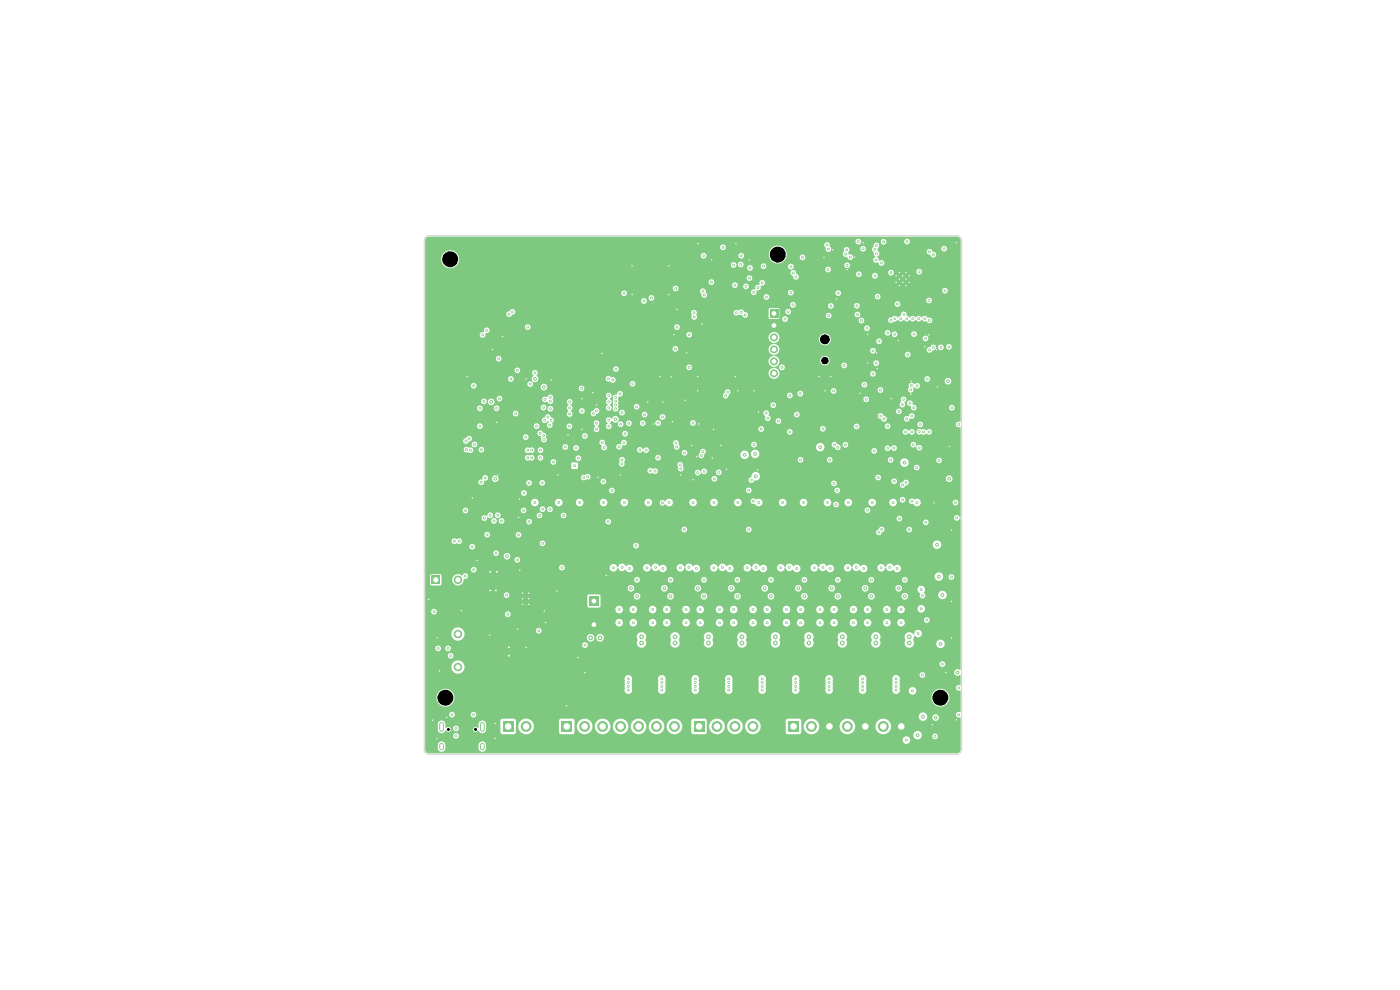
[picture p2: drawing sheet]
<svg xmlns="http://www.w3.org/2000/svg" width="297mm" height="210mm" viewBox="0 0 297 210" stroke-linecap="round" stroke-linejoin="round" font-family="sans-serif">
<path d="M93.7 153.6v1.1M93.7 158.1v.6M102.3 153.6v1.1M102.3 158.1v.6" fill="none" stroke="#7fc87f" stroke-width="1"/>
<g fill="#7fc87f">
<path d="M167.2 153h2.3v2.3h-2.3z"/>
<path d="M147.1 153h2.3v2.3h-2.3z"/>
<path d="M106.7 153h2.3v2.3h-2.3z"/>
<path d="M163.3 65.7h1.8v1.7h-1.8z"/>
<path d="M119.1 153h2.3v2.3h-2.3z"/>
<path d="M125 126.5h2v2h-2z"/>
<path d="M91.6 122.1h1.7v1.8h-1.7z"/>
<path d="M90.4 50.4l.6-.2h112a.8 .8 0 0 1 .8 .8v38.5a.64 .64 0 0 0-1 .3 .64 .64 0 0 0 .7 .8l.3 .1v19l-.1 .1a.61 .61 0 0 0-.8-.6 .61 .61 0 0 0-.4 .8 .61 .61 0 0 0 .8 .3l.3-.4 .2 .1-.1 32.1a.75 .75 0 0 0-1 0 .75 .75 0 0 0 0 1.1 .75 .75 0 0 0 1 0v2.2a.64 .64 0 0 0-.9 .5 .64 .64 0 0 0 .9 .6l.1 4.5a.64 .64 0 0 0-1 .4 .64 .64 0 0 0 .7 .8l.3 .1v6.7a.8 .8 0 0 1-.8 .8h-112a.8 .8 0 0 1-.8-.8v-1h2.7v.9a.8 .8 0 0 0 .9 .6 .8 .8 0 0 0 .7-.7v-.8h7l.1 .9a.8 .8 0 0 0 .8 .6 .8 .8 0 0 0 .7-.7v-1a.8 .8 0 0 0-.9-.5 .8 .8 0 0 0-.7 .7h-7l-.1-.2a.8 .8 0 0 0-.8-.5 .8 .8 0 0 0-.7 .7h-2.7v-1.1h101.3v.2a.8 .8 0 0 0 1.2 .6 .8 .8 0 0 0 0-1.4 .8 .8 0 0 0-1.2 .6h-101.3v-.9h5.9v.2a.61 .61 0 0 0 .8 .5 .61 .61 0 0 0 .4-.8h96.5v.2a.9 .9 0 0 0 .8 .8 .9 .9 0 0 0 .9-.8h2.3v.2a.61 .61 0 0 0 .9 .4 .61 .61 0 0 0 0-1 .61 .61 0 0 0-.9 .4h-2.2a.9 .9 0 0 0-.8-1 .9 .9 0 0 0-1 .8l-96.5-.1a.6 .6 0 0 0-.7-.3 .6 .6 0 0 0-.5 .5h-5.9v-2.4h2.7v1.2a.85 .85 0 0 0 .8 .8 .85 .85 0 0 0 .8-.7 .56 .56 0 0 0 .8 .3 .56 .56 0 0 0 .3-.8h.5v.2a.6 .6 0 0 0 .6 .5 .6 .6 0 0 0 .6-.4h3.1v.1a.58 .58 0 0 0 .5 .5 .58 .58 0 0 0 .6-.4 .85 .85 0 0 0 .8 .6 .85 .85 0 0 0 .8-.7v-1.4l-.5-.5h3.6v2.5l.3 .3h2.7l.2-.3 .1-1.4h.5a1.65 1.65 0 0 0 2.2 1.6 1.65 1.65 0 0 0 .6-2.7h5.8v2.5l.4 .3h2.6l.3-.3v-1.4h.5a1.66 1.66 0 0 0 1.6 1.8 1.66 1.66 0 0 0 1.7-1.8h.5v.2a1.66 1.66 0 0 0 1.8 1.5 1.66 1.66 0 0 0 1.5-1.7h.5v.2a1.66 1.66 0 0 0 1.8 1.5 1.66 1.66 0 0 0 1.5-1.7h.5v.2a1.66 1.66 0 0 0 1.8 1.5 1.66 1.66 0 0 0 1.5-1.7h.5v.2a1.66 1.66 0 0 0 1.8 1.5 1.66 1.66 0 0 0 1.5-1.7h.5v.2a1.65 1.65 0 0 0 2.4 1.4 1.65 1.65 0 0 0 .4-2.7h2.4l.1 2.5 .3 .3h2.7l.2-.3v-1.4h.6a1.66 1.66 0 0 0 1.6 1.8 1.66 1.66 0 0 0 1.7-1.8h.5v.2a1.66 1.66 0 0 0 1.7 1.5 1.66 1.66 0 0 0 1.6-1.7h.5v.2a1.65 1.65 0 0 0 2.3 1.4 1.65 1.65 0 0 0 .5-2.7h5.8v2.5l.4 .3h2.6l.3-.3v-1.4h.5v.2a1.66 1.66 0 0 0 1.8 1.5 1.66 1.66 0 0 0 1.5-1.7h4.3v.2a1.66 1.66 0 0 0 1.8 1.5 1.66 1.66 0 0 0 1.5-1.7h4.3v.2a1.65 1.65 0 0 0 2.5 1.3 1.65 1.65 0 0 0 0-2.8 1.65 1.65 0 0 0-2.5 1.3h-4.3v-.2a1.65 1.65 0 0 0-1.7-1.4 1.65 1.65 0 0 0-1.6 1.6h-4.3v-.2a1.65 1.65 0 0 0-1.7-1.4 1.65 1.65 0 0 0-1.6 1.6h-.5v-1.2l-.4-.3h-2.5l-.4 .4h-5.8a1.65 1.65 0 0 0-1.8-.3 1.65 1.65 0 0 0-1 1.4h-.5l-.1-.2a1.65 1.65 0 0 0-1.7-1.4 1.65 1.65 0 0 0-1.5 1.6h-.5l-.1-.2a1.65 1.65 0 0 0-1.7-1.4 1.65 1.65 0 0 0-1.5 1.6h-.6v-1.2l-.3-.3-2.5-.1-.3 .2-.2 .3h-2.4a1.65 1.65 0 0 0-1.7-.3 1.65 1.65 0 0 0-1.1 1.4h-.5v-.2a1.65 1.65 0 0 0-1.7-1.4 1.65 1.65 0 0 0-1.6 1.6h-.5v-.2a1.65 1.65 0 0 0-1.7-1.4 1.65 1.65 0 0 0-1.6 1.6h-.5v-.2a1.65 1.65 0 0 0-1.7-1.4 1.65 1.65 0 0 0-1.6 1.6h-.5v-.2a1.65 1.65 0 0 0-1.7-1.4 1.65 1.65 0 0 0-1.6 1.6h-.5v-.2a1.65 1.65 0 0 0-1.7-1.4 1.65 1.65 0 0 0-1.6 1.6h-.5v-1.2l-.4-.3h-2.5l-.4 .4h-5.8a1.65 1.65 0 0 0-1.8-.3 1.65 1.65 0 0 0-1 1.4h-.5l-.1-1.2-.3-.3h-2.6l-.3 .4h-3.6a.8 .8 0 0 0-1.1 .7v.7l-.1 .1a.56 .56 0 0 0-.6-.2 .56 .56 0 0 0-.4 .5l-3.1-.1a.61 .61 0 0 0-.5-.7 .61 .61 0 0 0-.7 .5h-.6a.88 .88 0 0 0-1 0l-.1-1a.8 .8 0 0 0-.8-.6 .8 .8 0 0 0-.7 .8h-2.7v-2.1h5.1v.2a.61 .61 0 0 0 .7 .5 .61 .61 0 0 0 .5-.7h3.3v.2a.6 .6 0 0 0 .5 .5 .6 .6 0 0 0 .6-.3h94v.2a.9 .9 0 0 0 .8 .8 .9 .9 0 0 0 1-.6h1.1v.1a.7 .7 0 0 0 1.2 .3 .7 .7 0 0 0-.3-1.1 .7 .7 0 0 0-.9 .7h-1.1a.9 .9 0 0 0-.7-1.2 .9 .9 0 0 0-1.1 .8h-94l.1-.1a.61 .61 0 0 0-.4-.8 .61 .61 0 0 0-.8 .5h-3.3v-.1a.61 .61 0 0 0-.7-.4 .61 .61 0 0 0-.5 .5h-5.1v-3.6h2.4v.2a1.9 1.9 0 0 0 2 1.8 1.9 1.9 0 0 0 1.8-2h101.2v.2a1.9 1.9 0 0 0 2.9 1.5 1.9 1.9 0 0 0 0-3.2 1.9 1.9 0 0 0-2.9 1.5h-101.2v-.3a1.9 1.9 0 0 0-2-1.5 1.9 1.9 0 0 0-1.8 1.8h-2.4v-4h42.3l.1 2.1a.83 .83 0 0 0 .7 1.2 .83 .83 0 0 0 .7-1.2l.1-2.1h5.5l.1 2.1a.82 .82 0 0 0 .8 1.2 .82 .82 0 0 0 .6-1.2l.1-2.1h5.5l.1 2.1a.82 .82 0 0 0 .8 1.2 .82 .82 0 0 0 .6-1.2l.1-2.1h5.5l.1 2.1a.82 .82 0 0 0 .8 1.2 .82 .82 0 0 0 .6-1.2l.1-2.1h5.5l.1 2.1a.82 .82 0 0 0 .8 1.2 .82 .82 0 0 0 .6-1.2l.1-2.1h5.5l.1 2.1a.82 .82 0 0 0 .8 1.2 .82 .82 0 0 0 .6-1.2l.1-2.1h5.5l.1 2.1a.82 .82 0 0 0 .8 1.2 .82 .82 0 0 0 .6-1.2l.1-2.1h5.5l.1 2.1a.82 .82 0 0 0 .8 1.2 .82 .82 0 0 0 .6-1.2l.1-2.1h5.5l.1 2.1a.8 .8 0 0 0 .5 1.2 .8 .8 0 0 0 1-.7h1.9v.1a.8 .8 0 0 0 1.2 .6 .8 .8 0 0 0 0-1.3 .8 .8 0 0 0-1.2 .6h-1.9l-.1-2.1a.81 .81 0 0 0-.5-1.2 .81 .81 0 0 0-1 .7h-5.5v-.1a.8 .8 0 0 0-.9-.6 .8 .8 0 0 0-.7 .7h-5.5v-.1a.8 .8 0 0 0-.9-.6 .8 .8 0 0 0-.7 .7h-5.5v-.1a.8 .8 0 0 0-.9-.6 .8 .8 0 0 0-.7 .7h-5.5v-.1a.8 .8 0 0 0-.9-.6 .8 .8 0 0 0-.7 .7h-5.5v-.1a.8 .8 0 0 0-.9-.6 .8 .8 0 0 0-.7 .7h-5.5v-.1a.8 .8 0 0 0-.9-.6 .8 .8 0 0 0-.7 .7h-5.5v-.1a.8 .8 0 0 0-.9-.6 .8 .8 0 0 0-.7 .7h-5.5v-.1a.8 .8 0 0 0-.9-.6 .8 .8 0 0 0-.7 .7h-42.3v-.8h104.9v.2a.61 .61 0 0 0 .9 .4 .61 .61 0 0 0 0-1 .61 .61 0 0 0-.9 .4h-104.9v-1.7h5.5v.2a1.4 1.4 0 0 0 1.9 1.2 1.4 1.4 0 0 0 .8-2h100.9v.2a.61 .61 0 0 0 .9 .4 .61 .61 0 0 0 0-1 .61 .61 0 0 0-.9 .4h-101a1.4 1.4 0 0 0-1.5-.7 1.4 1.4 0 0 0-1.1 1.3h-5.5v-2.4h4.8v.2a.61 .61 0 0 0 .9 .4 .61 .61 0 0 0 0-1 .61 .61 0 0 0-.9 .4h-4.8v-1.5h2.1v.1a.61 .61 0 0 0 .7 .6 .61 .61 0 0 0 .6-.7h.8v.1a.61 .61 0 0 0 1 .5 .61 .61 0 0 0 0-1.1 .61 .61 0 0 0-1 .5h-.8l-.1-.2a.61 .61 0 0 0-.6-.4 .61 .61 0 0 0-.6 .6h-2.1v-.7h33.3v.1a.61 .61 0 0 0 .9 .5 .61 .61 0 0 0 0-1.1 .61 .61 0 0 0-.9 .5h-33.3v-2.4h5.5v.2a1.41 1.41 0 0 0 1.1 1.3 1.41 1.41 0 0 0 1.6-.7h26.1v.2a.8 .8 0 0 0 .9 .7 .8 .8 0 0 0 .7-.9h.4v.2a.8 .8 0 0 0 .9 .7 .8 .8 0 0 0 .7-.9h7v.2a.7 .7 0 0 1 0 .9 1.03 1.03 0 0 0 1.4 1 1.03 1.03 0 0 0 .4-1.6l.2-.5h5.1v.2a.7 .7 0 0 1 0 .9 1.03 1.03 0 0 0 1.4 1 1.03 1.03 0 0 0 .4-1.6l.2-.5h5.1v.2a.7 .7 0 0 1 0 .9 1.04 1.04 0 0 0 1.4 1 1.04 1.04 0 0 0 .4-1.6l.2-.5h5.1v.2a.7 .7 0 0 1 0 .9 1.03 1.03 0 0 0 1.4 1 1.03 1.03 0 0 0 .4-1.6l.2-.5h5.1v.2a.7 .7 0 0 1 0 .9 1.03 1.03 0 0 0 1.4 1 1.03 1.03 0 0 0 .4-1.6l.2-.5h5.1v.2a.7 .7 0 0 1 0 .9 1.03 1.03 0 0 0 1.4 1 1.03 1.03 0 0 0 .4-1.6l.2-.5h5.1v.2a.7 .7 0 0 1 0 .9 1.04 1.04 0 0 0 1.4 1 1.04 1.04 0 0 0 .4-1.6l.2-.5h5.1v.2a.7 .7 0 0 1 0 .9 1.03 1.03 0 0 0 1.4 1 1.03 1.03 0 0 0 .4-1.6l.2-.5h5.1v.2a.7 .7 0 0 1 0 .9 1.01 1.01 0 0 0 .9 1.1 1.01 1.01 0 0 0 1.1-.9h4.7v.2a.9 .9 0 0 0 1.4 .7 .9 .9 0 0 0 0-1.6 .9 .9 0 0 0-1.4 .7h-4.7l-.2-.7 .2-1a.93 .93 0 0 0 1.7-.3 .84 .84 0 0 0-.9-.9 .84 .84 0 0 0-.8 1 1.08 1.08 0 0 0-1.2-.5 1.08 1.08 0 0 0-.8 1.1h-5.1v-.2a1.01 1.01 0 0 0-1.1-.9 1.01 1.01 0 0 0-.9 1.1h-5.1v-.2a1.01 1.01 0 0 0-1.1-.9 1.01 1.01 0 0 0-.9 1.1h-5.1v-.2a1.01 1.01 0 0 0-1.1-.9 1.01 1.01 0 0 0-.9 1.1h-5.1v-.2a1.01 1.01 0 0 0-1.1-.9 1.01 1.01 0 0 0-.9 1.1h-5.1v-.2a1.01 1.01 0 0 0-1.1-.9 1.01 1.01 0 0 0-.9 1.1h-5.1v-.2a1.01 1.01 0 0 0-1.1-.9 1.01 1.01 0 0 0-.9 1.1h-5.1v-.2a1.01 1.01 0 0 0-1.1-.9 1.01 1.01 0 0 0-.9 1.1h-5.1v-.2a1.01 1.01 0 0 0-1.1-.9 1.01 1.01 0 0 0-.9 1.1l-7-.1a.8 .8 0 0 0-.9-.6 .8 .8 0 0 0-.7 .7l-.4-.1a.8 .8 0 0 0-.9-.6 .8 .8 0 0 0-.7 .7h-26.1l.2-.8-.3-.7h15.4v.2a.61 .61 0 0 0 .9 .4 .61 .61 0 0 0 0-1 .61 .61 0 0 0-.9 .4h-15.4l-.1-.1a1.41 1.41 0 0 0-1.5-.4 1.41 1.41 0 0 0-1 1.2h-5.5v-2.4h40.3v.2a.8 .8 0 0 0 .9 .7 .8 .8 0 0 0 .8-.9h1.3v.2a.8 .8 0 0 0 .9 .7 .8 .8 0 0 0 .8-.9h2.4v.2a.8 .8 0 0 0 .9 .7 .8 .8 0 0 0 .8-.9h1.3v.2a.8 .8 0 0 0 .9 .7 .8 .8 0 0 0 .8-.9h2.4v.2a.8 .8 0 0 0 .9 .7 .8 .8 0 0 0 .8-.9h1.3v.2a.8 .8 0 0 0 .9 .7 .8 .8 0 0 0 .8-.9h2.4v.2a.8 .8 0 0 0 .9 .7 .8 .8 0 0 0 .8-.9h1.3v.2a.8 .8 0 0 0 .9 .7 .8 .8 0 0 0 .8-.9h2.4v.2a.8 .8 0 0 0 .9 .7 .8 .8 0 0 0 .8-.9h1.3v.2a.8 .8 0 0 0 .9 .7 .8 .8 0 0 0 .8-.9h2.4v.2a.8 .8 0 0 0 .9 .7 .8 .8 0 0 0 .8-.9h1.3v.2a.8 .8 0 0 0 .9 .7 .8 .8 0 0 0 .8-.9h2.4v.2a.8 .8 0 0 0 .9 .7 .8 .8 0 0 0 .8-.9h1.3v.2a.8 .8 0 0 0 .9 .7 .8 .8 0 0 0 .8-.9h2.4v.2a.8 .8 0 0 0 .9 .7 .8 .8 0 0 0 .8-.9h1.3v.2a.8 .8 0 0 0 .9 .7 .8 .8 0 0 0 .8-.9h2.4v.2a.8 .8 0 0 0 .9 .7 .8 .8 0 0 0 .8-.9h1.3v.2a.8 .8 0 0 0 1.2 .6 .8 .8 0 0 0 .1-1.3h4.4v.1a.61 .61 0 0 0 .9 .4 .61 .61 0 0 0 0-1 .61 .61 0 0 0-.9 .5l-4.5-.1a.8 .8 0 0 0-1.2 .6h-1.3l-.1-.1a.8 .8 0 0 0-.8-.6 .8 .8 0 0 0-.8 .7h-2.4l-.1-.1a.8 .8 0 0 0-.8-.6 .8 .8 0 0 0-.8 .7h-1.3l-.1-.1a.8 .8 0 0 0-.8-.6 .8 .8 0 0 0-.8 .7h-2.4l-.1-.1a.8 .8 0 0 0-.8-.6 .8 .8 0 0 0-.8 .7h-1.3l-.1-.1a.8 .8 0 0 0-.8-.6 .8 .8 0 0 0-.8 .7h-2.4l-.1-.1a.8 .8 0 0 0-.8-.6 .8 .8 0 0 0-.8 .7h-1.3l-.1-.1a.8 .8 0 0 0-.8-.6 .8 .8 0 0 0-.8 .7h-2.4l-.1-.1a.8 .8 0 0 0-.8-.6 .8 .8 0 0 0-.8 .7h-1.3l-.1-.1a.8 .8 0 0 0-.8-.6 .8 .8 0 0 0-.8 .7h-2.4l-.1-.1a.8 .8 0 0 0-.8-.6 .8 .8 0 0 0-.8 .7h-1.3l-.1-.1a.8 .8 0 0 0-.8-.6 .8 .8 0 0 0-.8 .7h-2.4l-.1-.1a.8 .8 0 0 0-.8-.6 .8 .8 0 0 0-.8 .7h-1.3l-.1-.1a.8 .8 0 0 0-.8-.6 .8 .8 0 0 0-.8 .7h-2.4l-.1-.1a.8 .8 0 0 0-.8-.6 .8 .8 0 0 0-.8 .7h-1.3l-.1-.1a.8 .8 0 0 0-.8-.6 .8 .8 0 0 0-.8 .7h-2.4l-.1-.1a.8 .8 0 0 0-.8-.6 .8 .8 0 0 0-.8 .7h-1.3l-.1-.1a.8 .8 0 0 0-.8-.6 .8 .8 0 0 0-.8 .7h-40.3v-2.3h1.3v.1a.6 .6 0 0 0 .9 .4h14.7v.2a.61 .61 0 0 0 .9 .4 .61 .61 0 0 0 0-1 .61 .61 0 0 0-.9 .4h-14.7l.3-.5-.4-.5h38.2a.8 .8 0 0 0 .9 .9 .8 .8 0 0 0 .8-.9h1.3v.2a.8 .8 0 0 0 .9 .7 .8 .8 0 0 0 .8-.9h2.4v.2a.8 .8 0 0 0 .9 .7 .8 .8 0 0 0 .8-.9h1.3v.2a.8 .8 0 0 0 .9 .7 .8 .8 0 0 0 .8-.9h2.4v.2a.8 .8 0 0 0 .9 .7 .8 .8 0 0 0 .8-.9h1.3v.2a.8 .8 0 0 0 .9 .7 .8 .8 0 0 0 .8-.9h2.4v.2a.8 .8 0 0 0 .9 .7 .8 .8 0 0 0 .8-.9h1.3v.2a.8 .8 0 0 0 .9 .7 .8 .8 0 0 0 .8-.9h2.4v.2a.8 .8 0 0 0 .9 .7 .8 .8 0 0 0 .8-.9h1.3v.2a.8 .8 0 0 0 .9 .7 .8 .8 0 0 0 .8-.9h2.4v.2a.8 .8 0 0 0 .9 .7 .8 .8 0 0 0 .8-.9h1.3v.2a.8 .8 0 0 0 .9 .7 .8 .8 0 0 0 .8-.9h2.4v.2a.8 .8 0 0 0 .9 .7 .8 .8 0 0 0 .8-.9h1.3v.2a.8 .8 0 0 0 .9 .7 .8 .8 0 0 0 .8-.9h2.4v.2a.8 .8 0 0 0 .9 .7 .8 .8 0 0 0 .8-.9h1.3v.2a.8 .8 0 0 0 .9 .7 .8 .8 0 0 0 .8-.9h2.4v.2a.8 .8 0 0 0 .9 .7 .8 .8 0 0 0 .8-.9h1.3v.2a.8 .8 0 0 0 1 .7 .8 .8 0 0 0 .6-1h2.7v.1a.8 .8 0 0 0 1.3 .6 .8 .8 0 0 0 0-1.3 .8 .8 0 0 0-1.3 .6h-2.7a.8 .8 0 0 0-.8-.6 .8 .8 0 0 0-.8 .7h-1.3l-.1-.1a.8 .8 0 0 0-.8-.6 .8 .8 0 0 0-.8 .7h-2.4l-.1-.1a.8 .8 0 0 0-.8-.6 .8 .8 0 0 0-.8 .7h-1.3l-.1-.1a.8 .8 0 0 0-.8-.6 .8 .8 0 0 0-.8 .7h-2.4l-.1-.1a.8 .8 0 0 0-.8-.6 .8 .8 0 0 0-.8 .7h-1.3l-.1-.1a.8 .8 0 0 0-.8-.6 .8 .8 0 0 0-.8 .7h-2.4l-.1-.1a.8 .8 0 0 0-.8-.6 .8 .8 0 0 0-.8 .7h-1.3l-.1-.1a.8 .8 0 0 0-.8-.6 .8 .8 0 0 0-.8 .7h-2.4l-.1-.1a.8 .8 0 0 0-.8-.6 .8 .8 0 0 0-.8 .7h-1.3l-.1-.1a.8 .8 0 0 0-.8-.6 .8 .8 0 0 0-.8 .7h-2.4l-.1-.1a.8 .8 0 0 0-.8-.6 .8 .8 0 0 0-.8 .7h-1.3l-.1-.1a.8 .8 0 0 0-.8-.6 .8 .8 0 0 0-.8 .7h-2.4l-.1-.1a.8 .8 0 0 0-.8-.6 .8 .8 0 0 0-.8 .7h-1.3l-.1-.1a.8 .8 0 0 0-.8-.6 .8 .8 0 0 0-.8 .7h-2.4l-.1-.1a.8 .8 0 0 0-.8-.6 .8 .8 0 0 0-.8 .7h-1.3l-.1-.1a.8 .8 0 0 0-.8-.6 .8 .8 0 0 0-.8 .7h-2.4l-.1-.1a.8 .8 0 0 0-.8-.6 .8 .8 0 0 0-.8 .7h-1.3l-.1-.1a.8 .8 0 0 0-.8-.6 .8 .8 0 0 0-.8 .7l-38.5-.1-.3 .2-.2 .4h-1.3v-3.5h16.7a.6 .6 0 0 0 .4 .6 .6 .6 0 0 0 .7-.3h16.6v2l.4 .4 2.2-.1 .2-.3v-1.9h7a.7 .7 0 0 0 .7 .6 .7 .7 0 0 0 .8-.6h5.6l.1 .1a.7 .7 0 0 0 .7 .5 .7 .7 0 0 0 .7-.6h5.6l.1 .1a.7 .7 0 0 0 .7 .5 .7 .7 0 0 0 .7-.6h5.6l.1 .1a.7 .7 0 0 0 .7 .5 .7 .7 0 0 0 .7-.6h5.6l.1 .1a.7 .7 0 0 0 .7 .5 .7 .7 0 0 0 .7-.6h5.6l.1 .1a.7 .7 0 0 0 .7 .5 .7 .7 0 0 0 .7-.6h5.6l.1 .1a.7 .7 0 0 0 .7 .5 .7 .7 0 0 0 .7-.6h5.6l.1 .1a.7 .7 0 0 0 .7 .5 .7 .7 0 0 0 .7-.6h5.6l.1 .1a.7 .7 0 0 0 1.1 .3 .7 .7 0 0 0-.2-1.2 .7 .7 0 0 0-1 .8h-5.6v-.2a.7 .7 0 0 0-.8-.6 .7 .7 0 0 0-.7 .8h-5.6v-.2a.7 .7 0 0 0-.8-.6 .7 .7 0 0 0-.7 .8h-5.6v-.2a.7 .7 0 0 0-.8-.6 .7 .7 0 0 0-.7 .8h-5.6v-.2a.7 .7 0 0 0-.8-.6 .7 .7 0 0 0-.7 .8h-5.6v-.2a.7 .7 0 0 0-.8-.6 .7 .7 0 0 0-.7 .8h-5.6v-.2a.7 .7 0 0 0-.8-.6 .7 .7 0 0 0-.7 .8h-5.6v-.2a.7 .7 0 0 0-.8-.6 .7 .7 0 0 0-.7 .8h-5.6v-.2a.7 .7 0 0 0-.8-.6 .7 .7 0 0 0-.7 .8h-7l-.1-.3-.3-.2h-2l-.4 .4h-16.6l.1-.2a.61 .61 0 0 0-.6-.7 .61 .61 0 0 0-.6 .6h-16.7v-1.3h42.9l.1 .1a.7 .7 0 0 0 .7 .5 .7 .7 0 0 0 .7-.6h5.6l.1 .1a.7 .7 0 0 0 .7 .5 .7 .7 0 0 0 .7-.6h5.6l.1 .1a.7 .7 0 0 0 .7 .5 .7 .7 0 0 0 .7-.6h5.6l.1 .1a.7 .7 0 0 0 .7 .5 .7 .7 0 0 0 .7-.6h5.6l.1 .1a.7 .7 0 0 0 .7 .5 .7 .7 0 0 0 .7-.6h5.6l.1 .1a.7 .7 0 0 0 .7 .5 .7 .7 0 0 0 .7-.6h5.6l.1 .1a.7 .7 0 0 0 .7 .5 .7 .7 0 0 0 .7-.6h5.6l.1 .1a.7 .7 0 0 0 .7 .5 .7 .7 0 0 0 .7-.6h5.6l.1 .1a.7 .7 0 0 0 .7 .5 .7 .7 0 0 0 .6-.5h3.3l.1 .4 .5 .5a.61 .61 0 0 0 .4 1 .61 .61 0 0 0 .7-.8h2.7v.2a.9 .9 0 0 0 1.4 .7 .9 .9 0 0 0 0-1.5 .9 .9 0 0 0-1.4 .6h-2.7l-.3-.4a.81 .81 0 0 0-.2-1.3 .81 .81 0 0 0-1.2 .6l-3.2-.1a.7 .7 0 0 0-.8-.8 .7 .7 0 0 0-.7 .8h-5.6v-.2a.7 .7 0 0 0-.8-.6 .7 .7 0 0 0-.7 .8h-5.6v-.2a.7 .7 0 0 0-.8-.6 .7 .7 0 0 0-.7 .8h-5.6v-.2a.7 .7 0 0 0-.8-.6 .7 .7 0 0 0-.7 .8h-5.6v-.2a.7 .7 0 0 0-.8-.6 .7 .7 0 0 0-.7 .8h-5.6v-.2a.7 .7 0 0 0-.8-.6 .7 .7 0 0 0-.7 .8h-5.6v-.2a.7 .7 0 0 0-.8-.6 .7 .7 0 0 0-.7 .8h-5.6v-.2a.7 .7 0 0 0-.8-.6 .7 .7 0 0 0-.7 .8h-5.6v-.2a.7 .7 0 0 0-.8-.6 .7 .7 0 0 0-.7 .8h-42.9v-2.8h1v1.8l.3 .3h2l.2-1.3h2.2v.2a1.2 1.2 0 0 0 1.3 1.1 1.2 1.2 0 0 0 1.2-1.3h36.1v.2a.61 .61 0 0 0 .7 .5 .61 .61 0 0 0 .6-.7h5.8v.2a.61 .61 0 0 0 .7 .5 .61 .61 0 0 0 .6-.7h5.8l.1 .3a.61 .61 0 0 0 .7 .4 .61 .61 0 0 0 .5-.7h5.8v.2a.61 .61 0 0 0 .7 .5 .61 .61 0 0 0 .6-.7h5.8v.2a.61 .61 0 0 0 .7 .5 .61 .61 0 0 0 .6-.7h5.8v.2a.61 .61 0 0 0 .7 .5 .61 .61 0 0 0 .6-.7h5.8v.2a.61 .61 0 0 0 .7 .5 .61 .61 0 0 0 .6-.7h5.8v.2a.61 .61 0 0 0 .7 .5 .61 .61 0 0 0 .6-.7h5.8v.2a.61 .61 0 0 0 1 .4 .61 .61 0 0 0 0-1 .61 .61 0 0 0-1 .4h-5.8l-.1-.1a.61 .61 0 0 0-.6-.4 .61 .61 0 0 0-.6 .5h-5.8l-.1-.1a.61 .61 0 0 0-.6-.4 .61 .61 0 0 0-.6 .5h-5.8l-.1-.1a.61 .61 0 0 0-.6-.4 .61 .61 0 0 0-.6 .5h-5.8l-.1-.1a.61 .61 0 0 0-.6-.4 .61 .61 0 0 0-.6 .5h-5.8l-.1-.1a.61 .61 0 0 0-.6-.4 .61 .61 0 0 0-.6 .5h-5.8l-.1-.1a.61 .61 0 0 0-.6-.4 .61 .61 0 0 0-.6 .5h-5.8l-.1-.1a.61 .61 0 0 0-.6-.4 .61 .61 0 0 0-.6 .5h-5.8l-.1-.1a.61 .61 0 0 0-.6-.4 .61 .61 0 0 0-.6 .5h-36.1v-.1a.67 .67 0 0 0 .9-.6h99v.2a.9 .9 0 0 0 .9 .8 .9 .9 0 0 0 .9-.9h1.1v.2a.61 .61 0 0 0 1 .4 .61 .61 0 0 0 0-1 .61 .61 0 0 0-1 .4l-1.1-.1a.9 .9 0 0 0-.9-.8 .9 .9 0 0 0-.9 .8h-99v-.1a.65 .65 0 0 0-.6-.5 .65 .65 0 0 0-.7 .5 1.25 1.25 0 0 0-1.3-.2 1.25 1.25 0 0 0-.8 1h-2.2l-.1-.9-.2-.2h-1.9l-.3 .3h-1v-1.3h9.7v.1a.6 .6 0 0 0 .9 .5 .6 .6 0 0 0 0-1.1h17.8v.2a.6 .6 0 0 0 .7 .5 .6 .6 0 0 0 .5-.6h9.5v.1a.85 .85 0 0 0 .9 .8 .85 .85 0 0 0 .8-.9l.2 .1a.88 .88 0 0 0 .6 .6 .88 .88 0 0 0 .9-.3 .82 .82 0 0 0 1 .6 .82 .82 0 0 0 .6-1h2.1v.1a.85 .85 0 0 0 .9 .8 .85 .85 0 0 0 .8-.9l.2 .1a.88 .88 0 0 0 .6 .6 .88 .88 0 0 0 .9-.3 .83 .83 0 0 0 1 .6 .83 .83 0 0 0 .6-1h2.1v.1a.85 .85 0 0 0 .9 .8 .85 .85 0 0 0 .8-.9l.2 .1a.88 .88 0 0 0 .6 .6 .88 .88 0 0 0 .9-.3 .83 .83 0 0 0 1 .6 .83 .83 0 0 0 .6-1h2.1v.1a.85 .85 0 0 0 .9 .8 .85 .85 0 0 0 .8-.9l.2 .1a.88 .88 0 0 0 .6 .6 .88 .88 0 0 0 .9-.3 .82 .82 0 0 0 1 .6 .82 .82 0 0 0 .6-1h2.1v.1a.85 .85 0 0 0 .9 .8 .85 .85 0 0 0 .8-.9l.2 .1a.88 .88 0 0 0 .6 .6 .88 .88 0 0 0 .9-.3 .82 .82 0 0 0 1 .6 .82 .82 0 0 0 .6-1h2.1v.1a.85 .85 0 0 0 .9 .8 .85 .85 0 0 0 .8-.9l.2 .1a.88 .88 0 0 0 .6 .6 .88 .88 0 0 0 .9-.3 .83 .83 0 0 0 1 .6 .83 .83 0 0 0 .6-1h2.1v.1a.85 .85 0 0 0 .9 .8 .85 .85 0 0 0 .8-.9l.2 .1a.88 .88 0 0 0 .6 .6 .88 .88 0 0 0 .9-.3 .83 .83 0 0 0 1 .6 .83 .83 0 0 0 .6-1h2.1v.1a.85 .85 0 0 0 .9 .8 .85 .85 0 0 0 .8-.9l.2 .1a.88 .88 0 0 0 .6 .6 .88 .88 0 0 0 .9-.3 .82 .82 0 0 0 1 .6 .82 .82 0 0 0 .6-1h2.1v.1a.85 .85 0 0 0 .9 .8 .85 .85 0 0 0 .8-.9l.2 .1a.88 .88 0 0 0 .6 .6 .88 .88 0 0 0 .9-.3 .84 .84 0 0 0 1.3 .4 .84 .84 0 0 0 .1-1.3 .84 .84 0 0 0-1.3 .2 .88 .88 0 0 0-1-.5 .88 .88 0 0 0-.7 .8 .92 .92 0 0 0-.8-.7 .92 .92 0 0 0-.9 .5l-.1 .2h-2.1a.89 .89 0 0 0-1.5-.3 .88 .88 0 0 0-1-.5 .88 .88 0 0 0-.7 .8 .92 .92 0 0 0-.8-.7 .92 .92 0 0 0-.9 .5l-.1 .2h-2.1l-.1-.2a.9 .9 0 0 0-1.4-.1 .88 .88 0 0 0-1-.5 .88 .88 0 0 0-.7 .8 .92 .92 0 0 0-.8-.7 .92 .92 0 0 0-.9 .5l-.1 .2h-2.1a.89 .89 0 0 0-1.5-.3 .88 .88 0 0 0-1-.5 .88 .88 0 0 0-.7 .8 .93 .93 0 0 0-1.7-.3l-.1 .3h-2.1a.89 .89 0 0 0-1.5-.3 .88 .88 0 0 0-1-.5 .88 .88 0 0 0-.7 .8 .93 .93 0 0 0-1.7-.3l-.1 .3h-2.1a.89 .89 0 0 0-1.5-.3 .88 .88 0 0 0-1-.5 .88 .88 0 0 0-.7 .8 .92 .92 0 0 0-.8-.7 .92 .92 0 0 0-.9 .5l-.1 .2h-2.1l-.1-.2a.9 .9 0 0 0-1.4-.1 .88 .88 0 0 0-1-.5 .88 .88 0 0 0-.7 .8 .92 .92 0 0 0-.8-.7 .92 .92 0 0 0-.9 .5l-.1 .2h-2.1a.89 .89 0 0 0-1.5-.3 .88 .88 0 0 0-1-.5 .88 .88 0 0 0-.7 .8 .92 .92 0 0 0-.8-.7 .92 .92 0 0 0-.9 .5l-.1 .2h-2.1a.89 .89 0 0 0-1.5-.3 .88 .88 0 0 0-1-.5 .88 .88 0 0 0-.7 .8 .93 .93 0 0 0-1.7-.3l-.1 .3-9.5-.1a.61 .61 0 0 0-.6-.5 .61 .61 0 0 0-.6 .5l-18.2-.1-.4 .3-.1 .3h-9.7v-2.7h16.7a.7 .7 0 0 0 .9 .6h1.3v.1a.61 .61 0 0 0 1 .5 .61 .61 0 0 0 0-1.1 .61 .61 0 0 0-1 .5h-1.3l.1-.1a.7 .7 0 0 0 0-1.2 .7 .7 0 0 0-1 .7h-16.7v-.8h14.4v.1a.61 .61 0 0 0 1 .5 .61 .61 0 0 0 0-1.1 .61 .61 0 0 0-1 .5h-14.4v-1.4h9.4v.2a.61 .61 0 0 0 .9 .4 .61 .61 0 0 0 0-1 .61 .61 0 0 0-.9 .4h-9.4v-1.2h5.6v.3a.75 .75 0 0 0 1.2 .2 .59 .59 0 0 0 .9 0h16.6v.1a.6 .6 0 0 0 .4 .5 .6 .6 0 0 0 .6-.1h18.8v.1a.6 .6 0 0 0 .8 .5 .6 .6 0 0 0 .4-.8h62.4v.1a.9 .9 0 0 0 1.4 .7 .9 .9 0 0 0 0-1.5 .9 .9 0 0 0-1.4 .7l-62.5-.1a.61 .61 0 0 0-.6-.2 .61 .61 0 0 0-.5 .5l-18.7-.1a.61 .61 0 0 0-.3-.9 .61 .61 0 0 0-.8 .5h-16.6a.64 .64 0 0 0-.2-.9 .64 .64 0 0 0-.8 .1 .61 .61 0 0 0-.7-.2 .61 .61 0 0 0-.4 .5h-5.6v-1.4h12.6v.2a.6 .6 0 0 0 .6 .5 .6 .6 0 0 0 .6-.6h5.4v.1a.61 .61 0 0 0 .9 .5 .61 .61 0 0 0 0-1.1 .61 .61 0 0 0-.9 .5l-5.4-.1a.61 .61 0 0 0-.6-.5 .61 .61 0 0 0-.6 .5h-12.6v-1h54.4v.1a.61 .61 0 0 0 .6 .5 .61 .61 0 0 0 .6-.6h12.4v.1a.6 .6 0 0 0 1 .4h26.7v.2a.61 .61 0 0 0 .6 .5 .61 .61 0 0 0 .6-.5v-.1a.67 .67 0 0 0 .5-.6h4.7v.1a.61 .61 0 0 0 .9 .5 .61 .61 0 0 0 0-1.1 .61 .61 0 0 0-.9 .5l-4.7-.1a.61 .61 0 0 0-.6-.5 .61 .61 0 0 0-.6 .5l-.4 .4-.1 .2h-26.7a.6 .6 0 0 0 0-1 .6 .6 0 0 0-1 .5h-12.4a.61 .61 0 0 0-.6-.6 .61 .61 0 0 0-.6 .6h-54.4v-2.5h11.9l.1 .3a.61 .61 0 0 0 .8 .3h1.2v.2a.61 .61 0 0 0 .7 .5 .61 .61 0 0 0 .5-.7h.4v.2a.61 .61 0 0 0 .6 .5 .61 .61 0 0 0 .6-.5h4.6v.1a.61 .61 0 0 0 .7 .6 .61 .61 0 0 0 .5-.7h15.6v.1a.61 .61 0 0 0 .6 .6 .61 .61 0 0 0 .6-.6h66.2v.2a.61 .61 0 0 0 .9 .4 .61 .61 0 0 0 0-1 .61 .61 0 0 0-.9 .4h-66.2v-.1a.61 .61 0 0 0-.6-.6 .61 .61 0 0 0-.6 .6h-15.6v-.2a.61 .61 0 0 0-.6-.4 .61 .61 0 0 0-.6 .6h-4.6v-.2a.61 .61 0 0 0-.6-.5 .61 .61 0 0 0-.6 .5h-.4v-.1a.61 .61 0 0 0-.7-.4 .61 .61 0 0 0-.5 .5h-1.2l.3-.3 .1-.4h.2a.6 .6 0 0 0 .7 .1 .6 .6 0 0 0 .3-.6h.4v.3a.6 .6 0 0 0 .7 .4 .6 .6 0 0 0 .5-.6h7.6l.1 .3a.61 .61 0 0 0 .7 .3 .61 .61 0 0 0 .5-.6h3.8v.1a.6 .6 0 0 0 .8 .5h70.5v.2a.61 .61 0 0 0 .9 .4 .61 .61 0 0 0 0-1 .61 .61 0 0 0-.9 .4h-70.4a.61 .61 0 0 0 .1-1 .61 .61 0 0 0-1 .4h-3.8l-.1-.2a.61 .61 0 0 0-.6-.4 .61 .61 0 0 0-.6 .6l-7.6-.1a.61 .61 0 0 0-.6-.5 .61 .61 0 0 0-.6 .5h-.4v-.1a.65 .65 0 0 0-.8-.4 .65 .65 0 0 0-.5 .8h-.1a.6 .6 0 0 0-.6-.2 .6 .6 0 0 0-.5 .5h-11.9v-1.6h7.9v.2a.6 .6 0 0 0 .7 .5 .6 .6 0 0 0 .5-.7h11.2v.2a.6 .6 0 0 0 .8 .4 .6 .6 0 0 0 .3-.9h2.9v.2a.6 .6 0 0 0 .7 .5 .6 .6 0 0 0 .5-.6h.4v.1a.6 .6 0 0 0 .5 .5 .6 .6 0 0 0 .7-.4h66.1v.1a.61 .61 0 0 0 .9 .4 .61 .61 0 0 0 0-1 .61 .61 0 0 0-.9 .5l-66.1-.1a.61 .61 0 0 0-.6-.7 .61 .61 0 0 0-.6 .6l-.4-.1a.61 .61 0 0 0-.6-.5 .61 .61 0 0 0-.6 .5h-2.9a.61 .61 0 0 0-.7-.2 .61 .61 0 0 0-.4 .5h-11.2v-.1a.61 .61 0 0 0-.6-.4 .61 .61 0 0 0-.6 .5h-7.9v-1.7h22.5v.2a.8 .8 0 0 0 .8 .7 .8 .8 0 0 0 .8-.9h3.4v.2a.8 .8 0 0 0 .9 .7 .8 .8 0 0 0 .7-.9h2.9v.2a.8 .8 0 0 0 .8 .7 .8 .8 0 0 0 .8-.9h3.4v.2a.8 .8 0 0 0 .9 .7 .8 .8 0 0 0 .7-.9h2.9v.2a.8 .8 0 0 0 .8 .7 .8 .8 0 0 0 .8-.9h3.4v.2a.8 .8 0 0 0 .9 .7 .8 .8 0 0 0 .7-.8h1.6v.1a.66 .66 0 0 0 .6 .6 .66 .66 0 0 0 .7-.4 .84 .84 0 0 0 .9 .5 .84 .84 0 0 0 .7-.9h3.4v.2a.8 .8 0 0 0 .9 .7 .8 .8 0 0 0 .7-.9h2.9v.2a.8 .8 0 0 0 .8 .7 .8 .8 0 0 0 .8-.9h3.4v.2a.8 .8 0 0 0 1.1 .7 .8 .8 0 0 0 .5-1.2h1.9v.2a.78 .78 0 0 0 1 .5 .8 .8 0 0 0 1 .5 .8 .8 0 0 0 .6-.9h3.4v.2a.8 .8 0 0 0 .9 .7 .8 .8 0 0 0 .7-.9h2.9v.2a.8 .8 0 0 0 .8 .7 .8 .8 0 0 0 .8-.9h3.4v.2a.8 .8 0 0 0 .7 .7 .8 .8 0 0 0 .9-.5h.5v.2a.6 .6 0 0 0 .9 .4 .6 .6 0 0 0 0-1h1.5v.2a.8 .8 0 0 0 .8 .7 .8 .8 0 0 0 .8-.9h3.4v.2a.8 .8 0 0 0 .9 .7 .8 .8 0 0 0 .7-.9h2.9v.2a.8 .8 0 0 0 1.2 .6 .8 .8 0 0 0 0-1.4h1v.2a.61 .61 0 0 0 .5 .5 .61 .61 0 0 0 .6-.3h.8v.1a.85 .85 0 0 0 1 .6 .8 .8 0 0 0 1 .4 .8 .8 0 0 0 .5-.9h6.8v.2a.61 .61 0 0 0 .9 .4 .61 .61 0 0 0 0-1 .61 .61 0 0 0-.9 .4h-6.8v-.1a.92 .92 0 0 0-1.4-.4 .6 .6 0 0 0-.6-.2 .6 .6 0 0 0-.5 .5h-.8a.61 .61 0 0 0-.4-.9 .61 .61 0 0 0-.7 .5h-1.1a.8 .8 0 0 0-1.1 .6l-2.9-.1a.8 .8 0 0 0-.8-.6 .8 .8 0 0 0-.8 .7l-3.5-.1a.8 .8 0 0 0-.8-.6 .8 .8 0 0 0-.7 .7h-1.6a.61 .61 0 0 0-.8 .4h-.5a.8 .8 0 0 0-.6-1.1 .8 .8 0 0 0-1 .7l-3.5-.1a.8 .8 0 0 0-.8-.6 .8 .8 0 0 0-.7 .7l-2.9-.1a.8 .8 0 0 0-.8-.6 .8 .8 0 0 0-.8 .7l-3.5-.1a.94 .94 0 0 0-1.4-.4 .61 .61 0 0 0-.6-.3 .61 .61 0 0 0-.5 .5h-2a.8 .8 0 0 0-.8-.4 .8 .8 0 0 0-.7 .7l-3.5-.1a.8 .8 0 0 0-.8-.6 .8 .8 0 0 0-.7 .7l-2.9-.1a.8 .8 0 0 0-.8-.6 .8 .8 0 0 0-.8 .7l-3.5-.1a.85 .85 0 0 0-.7-.6 .85 .85 0 0 0-.9 .5l-.2-.1a.61 .61 0 0 0-1 .4l-1.6-.1a.8 .8 0 0 0-.8-.7 .8 .8 0 0 0-.8 .7l-3.5-.1a.8 .8 0 0 0-.8-.6 .8 .8 0 0 0-.7 .7l-2.9-.1a.8 .8 0 0 0-.8-.6 .8 .8 0 0 0-.8 .7l-3.5-.1a.8 .8 0 0 0-.8-.6 .8 .8 0 0 0-.7 .7l-2.9-.1a.8 .8 0 0 0-.8-.6 .8 .8 0 0 0-.8 .7l-3.5-.1a.8 .8 0 0 0-.8-.6 .8 .8 0 0 0-.7 .7h-22.5v-2h20.3v.2a.61 .61 0 0 0 1 .4 .61 .61 0 0 0 0-1 .61 .61 0 0 0-1 .4h-20.3v-.5h39v.1a.6 .6 0 0 0 .7 .5 .6 .6 0 0 0 .5-.7h27.8v.2a.61 .61 0 0 0 .7 .5 .61 .61 0 0 0 .5-.6h17.6v.1a.61 .61 0 0 0 .9 .4 .61 .61 0 0 0 0-1 .61 .61 0 0 0-.9 .5l-17.6-.1a.61 .61 0 0 0-.6-.5 .61 .61 0 0 0-.6 .5h-27.8v-.1a.61 .61 0 0 0-.7-.4 .61 .61 0 0 0-.5 .6h-39v-1.8h11.3v.2a.61 .61 0 0 0 .6 .5 .61 .61 0 0 0 .6-.5h8.9v.1a.6 .6 0 0 0 .7 .5 .6 .6 0 0 0 .5-.7h1.6v.2a.6 .6 0 0 0 .8 .5 .6 .6 0 0 0 .3-.9h11.9v.1a.6 .6 0 0 0 .5 .5 .6 .6 0 0 0 .6-.2h47.8v.1a.6 .6 0 0 0 .5 .5 .6 .6 0 0 0 .7-.3h13.4v.2a.66 .66 0 0 0 .6 .5 .66 .66 0 0 0 .7-.5 .63 .63 0 0 0 .6-.7 .63 .63 0 0 0-.7-.6 .63 .63 0 0 0-.6 .6l-.4 .1-.2 .4h-13.4a.59 .59 0 0 0-.3-.8h11.9v.2a.61 .61 0 0 0 .9 .4 .61 .61 0 0 0 .1-1h10.6v.2a.7 .7 0 0 0 1.1 .3 .7 .7 0 0 0-.2-1.2 .7 .7 0 0 0-.9 .7h-10.6a.61 .61 0 0 0-1 .4l-12.3-.1-.4 .3-.1 .3h-47.8a.6 .6 0 0 0-.3-.9 .6 .6 0 0 0-.8 .5h-11.9a.61 .61 0 0 0-.6-.3 .61 .61 0 0 0-.5 .5h-1.6v-.1a.61 .61 0 0 0-.6-.4 .61 .61 0 0 0-.6 .6h-8.9v-.4l.5-.1 .3-.3h.9a.7 .7 0 0 0 .9 .6 .7 .7 0 0 0 .4-1h17.5v.2a.72 .72 0 0 0 1.2 .3h.5l.3-.2h25.7v.1a.6 .6 0 0 0 .6 .6 .6 .6 0 0 0 .6-.4h6.7v.1a.65 .65 0 0 0 .6 .6 .65 .65 0 0 0 .7-.6h.1a.89 .89 0 0 0 1-.7h24.5v.2a.61 .61 0 0 0 .9 .4 .61 .61 0 0 0 0-1 .61 .61 0 0 0-.9 .4h-24.5a.95 .95 0 0 0-1-1.1 .95 .95 0 0 0-.9 1.1l-.3 .2-.2 .4h-6.7l.1-.2a.61 .61 0 0 0-.6-.6 .61 .61 0 0 0-.7 .5h-25.7v-.1a.67 .67 0 0 0-.3-.8 .67 .67 0 0 0-.8 .1h-.5l-.4 .5h-17.5a.7 .7 0 0 0-.8-.3 .7 .7 0 0 0-.5 .7h-.9a.63 .63 0 0 0-.6-.8 .63 .63 0 0 0-.6 .9l-.6 .1-.2 .4h-11.3v-2.4h47.1a.7 .7 0 0 0 .5 .6 .7 .7 0 0 0 .7-.1 .6 .6 0 0 0 1-.1h7.9v.1a.61 .61 0 0 0 .6 .6 .61 .61 0 0 0 .6-.6h.3a.6 .6 0 0 0 .6 .3 .6 .6 0 0 0 .5-.5h1.9v.2a.61 .61 0 0 0 .9 .4 .61 .61 0 0 0 0-1 .61 .61 0 0 0-.9 .4h-1.9a.61 .61 0 0 0-.5-.7 .61 .61 0 0 0-.7 .5l-.2 .1a.6 .6 0 0 0-.7-.3 .6 .6 0 0 0-.5 .5h-7.9a.68 .68 0 0 0-.3-.8 .68 .68 0 0 0-.8 .1 .6 .6 0 0 0-.6-.2 .6 .6 0 0 0-.5 .5h-47.1v-.3h32.4v-1.2h8.7v.3a.6 .6 0 0 0 .7 .4 .6 .6 0 0 0 .5-.5h11.2l.2 .5a.62 .62 0 0 0 .4 1 .62 .62 0 0 0 .6-.9h49v.2a.61 .61 0 0 0 .9 .4 .61 .61 0 0 0 0-1 .61 .61 0 0 0-.9 .4h-49a.95 .95 0 0 0-.7-1.1l-.4 .2-.1 .3h-11.2v-.6a.6 .6 0 0 0-.2-.9h6.7v.2a.6 .6 0 0 0 .4 .5 .6 .6 0 0 0 .7-.2h29.1v.1a.61 .61 0 0 0 .7 .5 .61 .61 0 0 0 .5-.6h5l.1 .3a.6 .6 0 0 0 .7 .3 .6 .6 0 0 0 .4-.6h11.7v.1a.6 .6 0 0 0 1 .4h1.7v.2a.9 .9 0 0 0 1.2 .8 .9 .9 0 0 0 .4-1.4h6v.2a.61 .61 0 0 0 1 .4 .61 .61 0 0 0 0-1 .61 .61 0 0 0-1 .4h-6a.9 .9 0 0 0-1-.3 .9 .9 0 0 0-.6 .7h-1.7a.61 .61 0 0 0-.1-1 .61 .61 0 0 0-.9 .5h-11.7a.61 .61 0 0 0-.6-.6 .61 .61 0 0 0-.6 .6h-5v-.2a.61 .61 0 0 0-.7-.4 .61 .61 0 0 0-.5 .6h-29.1l.1-.2a.61 .61 0 0 0-.4-.8 .61 .61 0 0 0-.8 .5h-6.8a.69 .69 0 0 0-.7 .2 .69 .69 0 0 0-.1 .8l-.1 .3h-8.7v-.2h-1.4v1.4h-31v-1.6h26.6a.61 .61 0 0 0 .8 .7 .61 .61 0 0 0 .2-1 .61 .61 0 0 0-1 .2v.1h-26.6v-.9h21.1a.67 .67 0 0 0 .4 .7 .67 .67 0 0 0 .7-.1 .6 .6 0 0 0 .7 0 .6 .6 0 0 0 .3-.6h.6v.2a.6 .6 0 0 0 .7 .5 .6 .6 0 0 0 .6-.6h6.8v.2a.61 .61 0 0 0 .9 .4 .61 .61 0 0 0 0-1 .61 .61 0 0 0-.9 .4l-6.8-.1a.61 .61 0 0 0-.6-.5 .61 .61 0 0 0-.7 .5h-.6l-.1-.1a.71 .71 0 0 0-1-.3 .6 .6 0 0 0-1 .4h-21.1v-1.7h8.2v.2a.81 .81 0 0 0 1 .5 .6 .6 0 0 0 .7 0 .6 .6 0 0 0 .3-.7h1.1v.2a.6 .6 0 0 0 .6 .5 .6 .6 0 0 0 .6-.6h8.6v.2a.7 .7 0 0 0 1.1 .4 .6 .6 0 0 0 .7 0 .6 .6 0 0 0 .3-.6h.6v.2a.61 .61 0 0 0 1 .4 .61 .61 0 0 0 0-1 .61 .61 0 0 0-1 .4h-.6l-.1-.1a.71 .71 0 0 0-1-.3 .6 .6 0 0 0-1 .4h-8.6v-.1a.61 .61 0 0 0-.6-.5 .61 .61 0 0 0-.6 .5h-1.1a.77 .77 0 0 0-1-.4 .6 .6 0 0 0-.6-.1 .6 .6 0 0 0-.4 .5h-8.2v-1.1h9.8v.2a.61 .61 0 0 0 1 .3h18.3v.2a.6 .6 0 0 0 .6 .5 .6 .6 0 0 0 .6-.5h1.1v.2a.61 .61 0 0 0 1 .4 .61 .61 0 0 0 0-1 .61 .61 0 0 0-1 .4h-1.1a.61 .61 0 0 0-.5-.7 .61 .61 0 0 0-.7 .5h-18.3h.1a.61 .61 0 0 0-.2-1 .61 .61 0 0 0-.9 .5h-9.8v-.7h8v.1a.67 .67 0 0 0 .7 .5 .67 .67 0 0 0 .6-.4 .6 .6 0 0 0 .6-.4 .6 .6 0 0 0-.1-.7h10.9v.2a.61 .61 0 0 0 1 .4 .61 .61 0 0 0 0-1 .61 .61 0 0 0-1 .4h-11a1.04 1.04 0 0 0-1.1 .3l-.4 .3-.2 .3h-8v-1.7h23.8a.9 .9 0 0 0 .7 .8l.2 .2a.67 .67 0 0 0 0 .8 .67 .67 0 0 0 .8 .2h11.5l.1 .4 .3 .3a.63 .63 0 0 0 .4 1 .63 .63 0 0 0 .7-.8h2v.2a.6 .6 0 0 0 .8 .5h3.6v.1a.66 .66 0 0 0 .6 .5 .66 .66 0 0 0 .7-.4l.1 .1a.6 .6 0 0 0 1 .3h7.1v.1a.61 .61 0 0 0 1 .4h2.6v.2a.61 .61 0 0 0 .8 .5 .61 .61 0 0 0 .4-.8h7.7v.2a.9 .9 0 0 0 1.1 .8 .9 .9 0 0 0 .6-1.2h.5v.2a.9 .9 0 0 0 1.4 .7 .9 .9 0 0 0 0-1.6 .9 .9 0 0 0-1.4 .7l-.5-.1a.9 .9 0 0 0-1-.5 .9 .9 0 0 0-.7 .8h-7.7a.65 .65 0 0 0 .3-.9 .65 .65 0 0 0-.9-.3 .65 .65 0 0 0-.3 .9l-.3 .4h-2.6a.61 .61 0 0 0-.1-1 .61 .61 0 0 0-.9 .5h-7.1l.1-.1a.64 .64 0 0 0-.3-1 .64 .64 0 0 0-.9 .4l-.1-.1a.61 .61 0 0 0-.6-.4 .61 .61 0 0 0-.6 .6l-3.5-.1a.81 .81 0 0 0 .3-.9l.2 .1a.6 .6 0 0 0 .9-.6h9.8l.2 .5a.65 .65 0 0 0 .2 .9 .65 .65 0 0 0 .9-.2 .65 .65 0 0 0-.1-.9h15.3v.2a.6 .6 0 0 0 1 .4h12.8v.1a.9 .9 0 0 0 1.5 .7h10.3v.1a.61 .61 0 0 0 .9 .5 .61 .61 0 0 0 0-1.1 .61 .61 0 0 0-.9 .5h-10.3a.9 .9 0 0 0 .1-1.3h1.7l.2 .4 .6 .3a.6 .6 0 0 0 .5 .5 .6 .6 0 0 0 .6-.5h9.4v.2a.65 .65 0 0 0 .6 .5 .65 .65 0 0 0 .7-.5 .63 .63 0 0 0 .7 .5 .63 .63 0 0 0 .5-.7 .63 .63 0 0 0-.6-.6l-.7 .5a.63 .63 0 0 0-.6-.4 .63 .63 0 0 0-.6 .5h-9.3a.62 .62 0 0 0-.7-.7h1v.1a.6 .6 0 0 0 .7 .5 .6 .6 0 0 0 .5-.6h13.3v.1a.67 .67 0 0 0 .5 .5 .67 .67 0 0 0 .7-.2 .67 .67 0 0 0 .3 .8 .67 .67 0 0 0 .9-.3 .66 .66 0 0 0-.3-.8 .66 .66 0 0 0-.9 .2 .66 .66 0 0 0-.4-.8 .66 .66 0 0 0-.8 .5h-13.3v-.2a.61 .61 0 0 0-.6-.4 .61 .61 0 0 0-.6 .6l-1.1-.1a.6 .6 0 0 0-.6-.5 .6 .6 0 0 0-.6 .6l-1.8-.1a.9 .9 0 0 0-1.5 .6h-12.8l.1-.1a.61 .61 0 0 0-.2-.9 .61 .61 0 0 0-.9 .4h-15.3a.61 .61 0 0 0-.4-.8 .61 .61 0 0 0-.8 .5l-9.8-.1a.64 .64 0 0 0-.9-.4 .64 .64 0 0 0-.3 .8h-.2a.61 .61 0 0 0-.9 .5h-2l-.4-.4a.62 .62 0 0 0-.3-1 .62 .62 0 0 0-.8 .5h-11.5l.1-.1a.85 .85 0 0 0 0-1l.1-.3h7.6a.61 .61 0 0 0 .4 .7 .61 .61 0 0 0 .8-.4 .61 .61 0 0 0-.4-.8h7.7v.2a.61 .61 0 0 0 .9 .4 .61 .61 0 0 0 0-1 .61 .61 0 0 0-.9 .4h-8l-.4 .2-.1 .3h-7.6a.85 .85 0 0 0-.7-.7 .6 .6 0 0 0-.7-.4 .6 .6 0 0 0-.5 .5h-23.8v-1.5h11v.2a.6 .6 0 0 0 .7 .5 .6 .6 0 0 0 .5-.7h10.8v.2a.61 .61 0 0 0 1 .4 .61 .61 0 0 0 0-1 .61 .61 0 0 0-1 .4h-10.8v-.1a.61 .61 0 0 0-.7-.4 .61 .61 0 0 0-.5 .5h-11v-1.2h24.7v.1a.61 .61 0 0 0 .6 .6 .61 .61 0 0 0 .6-.4l.2-.1 .1 .3a.63 .63 0 0 0-.2 1 .63 .63 0 0 0 1-.2h3v.1a.61 .61 0 0 0 .9 .5 .61 .61 0 0 0 0-1.1 .61 .61 0 0 0-.9 .5h-3l-.1-.6 8.8-.1 .1 .3 .3 .4a.65 .65 0 0 0-.2 1 .65 .65 0 0 0 1 0 .65 .65 0 0 0-.3-1 .62 .62 0 0 0 .2-1 .62 .62 0 0 0-1.1 .3h-8.7l.3-.3v-.4h11l.2 .5a.28 .28 0 0 1 .3 .3 .28 .28 0 0 1-.3 .3 .6 .6 0 0 0 0 .7 .6 .6 0 0 0 .8 .1h31.4v.2a.6 .6 0 0 0 .9 .4h5.2v.2a.61 .61 0 0 0 .9 .4 .61 .61 0 0 0 0-1 .61 .61 0 0 0-.9 .4h-5.2l.3-.3v-.3h11.8l.2 .4 .4 .3 17-.1a.65 .65 0 0 0 .5 .7 .65 .65 0 0 0 .8-.4l.1 .1a.6 .6 0 0 0 .7 .3 .6 .6 0 0 0 .4-.7h.4v.2a.76 .76 0 0 0 1.1 .4 .89 .89 0 0 0 1.1-.2 .63 .63 0 0 0 .9 .1 .63 .63 0 0 0-.1-1 .63 .63 0 0 0-.9 .3h-.1a.74 .74 0 0 0-1-.2 .6 .6 0 0 0-1 .4l-.4-.1a.68 .68 0 0 0-.6-.4 .68 .68 0 0 0-.6 .4 .65 .65 0 0 0-.7-.4 .65 .65 0 0 0-.6 .5h-16.7a.61 .61 0 0 0 .4-.5 .61 .61 0 0 0-.4-.6h6.3v.2a.6 .6 0 0 0 .7 .5 .6 .6 0 0 0 .5-.8h5.4v.2a.6 .6 0 0 0 .9 .4 .6 .6 0 0 0 .1-.9h5.9v.1a.61 .61 0 0 0 .9 .5 .61 .61 0 0 0 0-1.1 .61 .61 0 0 0-.9 .5l-5.9-.1a.61 .61 0 0 0-1 .4h-5.4a.6 .6 0 0 0-.6-.4 .6 .6 0 0 0-.6 .5l-6.6-.1-.4 .3-.2 .3h-11.8a.6 .6 0 0 0-.6-.5 .6 .6 0 0 0-.6 .5h-31.4a.71 .71 0 0 0-.2-1.1l.5-.6a.94 .94 0 0 0 1.3 .3l.1 .1a.61 .61 0 0 0 .4 1 .61 .61 0 0 0 .6-.9h.6v.2a.6 .6 0 0 0 .7 .5 .6 .6 0 0 0 .5-.7h1.7v.2a.6 .6 0 0 0 .7 .5 .6 .6 0 0 0 .5-.7h2.1v.1a.61 .61 0 0 0 .7 .5 .61 .61 0 0 0 .5-.6h6.2v.1a.61 .61 0 0 0 .9 .5 .61 .61 0 0 0 0-1.1 .61 .61 0 0 0-.9 .5h-6.2v-.2a.61 .61 0 0 0-.7-.4 .61 .61 0 0 0-.5 .6h-2.1v-.2a.61 .61 0 0 0-.6-.3 .61 .61 0 0 0-.6 .5h-1.7v-.1a.61 .61 0 0 0-.7-.4 .61 .61 0 0 0-.5 .5l-.7-.1a.81 .81 0 0 0-.9-.1 .81 .81 0 0 0 0-.9 .81 .81 0 0 0-.9-.3l-.5 .5h-.2a.6 .6 0 0 0-.6-.3 .6 .6 0 0 0-.5 .5h-11l-.2-.3-.4-.2a.67 .67 0 0 0-.7-.6 .67 .67 0 0 0-.6 .6l-.4 .2-.3 .4h-24.7v-1.4h18.6a.61 .61 0 0 0 .8 .6 .61 .61 0 0 0 .2-1 .61 .61 0 0 0-1 .2v.2h-18.6v-1.2h11a.6 .6 0 0 0 .6 .7 .6 .6 0 0 0 .6-.7h2.3v.2a.6 .6 0 0 0 .8 .5 .6 .6 0 0 0 .4-.8h8.8l.1 .3a.6 .6 0 0 0 .5 .3 .6 .6 0 0 0 .6-.4h.2v.2a.61 .61 0 0 0 1 .4 .61 .61 0 0 0 0-1 .61 .61 0 0 0-1 .4l-.2-.1a.61 .61 0 0 0-.5-.7 .61 .61 0 0 0-.7 .6l-8.8-.1a.6 .6 0 0 0-.7-.3 .6 .6 0 0 0-.5 .5h-2.3v-.1a.61 .61 0 0 0-.7-.4 .61 .61 0 0 0-.5 .5h-11v-1.4h11.9v.1a.6 .6 0 0 0 .5 .6 .6 .6 0 0 0 .6-.5h.3v.2a.7 .7 0 0 0 1.2 .3 .7 .7 0 0 0-.2-1.2 .7 .7 0 0 0-1 .7l-.2-.1a.61 .61 0 0 0-.6-.7 .61 .61 0 0 0-.6 .6h-11.9v-.6h15.2v.1a.61 .61 0 0 0 .6 .6 .61 .61 0 0 0 .6-.6h8.4v.2a.76 .76 0 0 0 1.2 .4v.1a.6 .6 0 0 0 .6 .4 .6 .6 0 0 0 .6-.6h2.8l.4 .9a.68 .68 0 0 0-.4 .6 .68 .68 0 0 0 .5 .6 .63 .63 0 0 0-.3 1 .63 .63 0 0 0 1-.1 .63 .63 0 0 0-.4-.9l1.8-.1a.6 .6 0 0 0 .4 .6 .6 .6 0 0 0 .6-.1h1.5v.2a.66 .66 0 0 0 .7 .5 .66 .66 0 0 0 .6-.5l.5-.4h4.3a.6 .6 0 0 0 .3 .7 .6 .6 0 0 0 .7-.2h3.7v.1a.6 .6 0 0 0 .5 .5 .6 .6 0 0 0 .6-.1h2.7v.1a.61 .61 0 0 0 1 .5 .61 .61 0 0 0 0-1.1 .61 .61 0 0 0-1 .5h-2.7l.2-.4-.2-.4h24.7l.2 .4 .3 .3a.62 .62 0 0 0 0 .8 .62 .62 0 0 0 .8 .2h1.3v.1a.61 .61 0 0 0 1 .4 .61 .61 0 0 0 0-1 .61 .61 0 0 0-1 .5l-1.2-.1a.96 .96 0 0 0-.3-1.2l.1-.1h5.3a.6 .6 0 0 0 .5 .6 .6 .6 0 0 0 .7-.3h16.6l.1 .4 .5 .2a.66 .66 0 0 0 .7 .6 .66 .66 0 0 0 .6-.6h3.7v.1a.64 .64 0 0 0 .7 .6 .64 .64 0 0 0 .5-.7 .64 .64 0 0 0 1-.3 .64 .64 0 0 0-.6-.9 .64 .64 0 0 0-.6 .7h-.2a.6 .6 0 0 0-.8 .5h-3.7l-.2-.4-.5-.2a.61 .61 0 0 0-.6-.6 .61 .61 0 0 0-.6 .6h-16.6l.1-.2a.61 .61 0 0 0-.6-.7 .61 .61 0 0 0-.7 .6h-5.3l.1-.3-.3-.4h27.2a.61 .61 0 0 0 .8 .6 .61 .61 0 0 0 .2-.9 .61 .61 0 0 0-1 .1v.2h-27.2a.6 .6 0 0 0-1 .4l-24.8-.1a.61 .61 0 0 0-1 .4h-3.7l.1-.1a.61 .61 0 0 0-.4-.9 .61 .61 0 0 0-.7 .5h-4.3a.65 .65 0 0 0-.5-.8 .65 .65 0 0 0-.7 .5l-.4 .1-.2 .4h-1.5l.1-.1a.61 .61 0 0 0-.2-.9 .61 .61 0 0 0-.9 .5h-1.7a.68 .68 0 0 0 .4-.6 .68 .68 0 0 0-.5-.6 .62 .62 0 0 0 .3-1.1 .62 .62 0 0 0-1.1 .3h-2.8l-.2-.4 .2-.5-.3-.4h11.4l.2 .5a.28 .28 0 0 1 .3 .3 .28 .28 0 0 1-.3 .3 .73 .73 0 0 0 .3 1 .65 .65 0 0 0-.3 1 .65 .65 0 0 0 1-.1 .65 .65 0 0 0-.4-.9 .72 .72 0 0 0 .5-.7 .72 .72 0 0 0-.5-.6l.4-.4h.3l.1 2a.65 .65 0 0 0 .1 .9 .65 .65 0 0 0 .8 0 .65 .65 0 0 0 .1-.9h3.4a.6 .6 0 0 0 .7 .7 .6 .6 0 0 0 .3-1h27.9v.1a.6 .6 0 0 0 .8 .5 .6 .6 0 0 0 .4-.8h26.2v.2a.61 .61 0 0 0 .9 .5 .61 .61 0 0 0 .2-1h.5v.2a.89 .89 0 0 0 .9 .6 .61 .61 0 0 0 .4 .9 .61 .61 0 0 0 .7-.7h6.9v.2a.61 .61 0 0 0 1 .4 .61 .61 0 0 0 0-1 .61 .61 0 0 0-1 .4h-6.9a.89 .89 0 0 0-.8-.6 .61 .61 0 0 0-.4-.9 .61 .61 0 0 0-.8 .5h-.5a.62 .62 0 0 0 .4-.8 .62 .62 0 0 0-.9-.4 .62 .62 0 0 0-.2 .9l-.4 .6h-26.2a.61 .61 0 0 0-.6-.4 .61 .61 0 0 0-.6 .6l-28-.1a.61 .61 0 0 0-.9 .4h-3.4v-1.6h52.1a.61 .61 0 0 0 .7 .7 .61 .61 0 0 0 .3-1 .61 .61 0 0 0-1 .2v.1h-52.1l.1-.1a.31 .31 0 0 1 0-.4 .31 .31 0 0 1 .4 0l.5-.3h21.2v.2a.61 .61 0 0 0 .7 .5 .61 .61 0 0 0 .5-.7h12.5a.61 .61 0 0 0 .8 .7 .61 .61 0 0 0 .1-1.1h1.3v.2a.61 .61 0 0 0 .9 .4 .61 .61 0 0 0 0-1 .61 .61 0 0 0-.9 .4l-1.7-.1-.3 .1-.2 .4h-12.4v-.1a.6 .6 0 0 0 .3-.8h21.3v.1a.6 .6 0 0 0 .8 .5 .6 .6 0 0 0 .4-.8h8.8v.1a.6 .6 0 0 0 .7 .5 .6 .6 0 0 0 .5-.7h5.2v.2a.64 .64 0 0 0 .9 .4 .64 .64 0 0 0 .3-1l.1-.1a.63 .63 0 0 0 1.1 .2 .63 .63 0 0 0-.4-1.1l-.6 .3a.7 .7 0 0 0-1-.2 .7 .7 0 0 0-.2 .9l-.2 .4h-5.2a.6 .6 0 0 0-.7-.5 .6 .6 0 0 0-.5 .6l-8.9-.1a.61 .61 0 0 0-.6-.2 .61 .61 0 0 0-.5 .5l-21.4-.1a.67 .67 0 0 0-.7-.1 .67 .67 0 0 0-.4 .7l-.4 .4h-21.2a.64 .64 0 0 0-.6-.9 .64 .64 0 0 0-.6 .8h-.1a.6 .6 0 0 0-.8 .5h-.3a.61 .61 0 0 0-.4-.9 .61 .61 0 0 0-.8 .5h-11.4a.7 .7 0 0 0-1 .5l-.1-.1a.61 .61 0 0 0-1 .4h-8.4a.61 .61 0 0 0-.6-.6 .61 .61 0 0 0-.6 .5h-15.2v-2.8h9.7v.2a.6 .6 0 0 0 .5 .5 .6 .6 0 0 0 .6-.2h13.7v.1a.7 .7 0 0 0 .7 .5 .7 .7 0 0 0 .7-.5h6.7v.2a.61 .61 0 0 0 .9 .4 .61 .61 0 0 0 0-1 .61 .61 0 0 0-.9 .4h-6.7a.7 .7 0 0 0-.6-.9 .7 .7 0 0 0-.8 .8h-13.7l.1-.5-.2-.3h11a.6 .6 0 0 0 .6 .7 .6 .6 0 0 0 .6-.8h20.5v.2a.6 .6 0 0 0 .6 .5 .6 .6 0 0 0 .6-.5h48v.2a.61 .61 0 0 0 .9 .4 .61 .61 0 0 0 0-1 .61 .61 0 0 0-.9 .4h-48a.61 .61 0 0 0-.5-.7 .61 .61 0 0 0-.7 .5h-20.5l-.1-.4a.75 .75 0 0 0 .8 .1 .75 .75 0 0 0 .4-.7h14.3v.1a.75 .75 0 0 0 1 .5 .63 .63 0 0 0 .9 .1 .63 .63 0 0 0 .1-.8 .63 .63 0 0 0-.9-.2 .61 .61 0 0 0-.7-.2 .61 .61 0 0 0-.4 .5h-14.3l-.4-.6a.62 .62 0 0 0 .3-.8 .62 .62 0 0 0-.8-.3 .62 .62 0 0 0-.3 .9l.2 .2-.1 .1a.88 .88 0 0 0-.1 1.1l-.2 .1a.62 .62 0 0 0-.9 .4l-11-.1a.61 .61 0 0 0-1 .4h-9.7v-1.4h17.6v.2a.61 .61 0 0 0 .9 .4 .61 .61 0 0 0 0-1 .61 .61 0 0 0-.9 .4h-17.6v-1.8h19v.2a.61 .61 0 0 0 .8 .4 .61 .61 0 0 0 .2-.9h19.9v.2a.6 .6 0 0 0 .8 .4 .6 .6 0 0 0 .2-.9h14.5v.1a.61 .61 0 0 0 .9 .4 .61 .61 0 0 0 0-1 .61 .61 0 0 0-.9 .5l-14.6-.1a.61 .61 0 0 0-.9 .4h-19.9a.61 .61 0 0 0-.6-.2 .61 .61 0 0 0-.4 .5h-19v-2.5h15v.2a.61 .61 0 0 0 .9 .4 .61 .61 0 0 0 0-1 .61 .61 0 0 0-.9 .4h-15v-2.1h52.5v.2a.61 .61 0 0 0 .9 .4 .61 .61 0 0 0 0-1 .61 .61 0 0 0-.9 .4h-52.5v-2.9h11.6v.1a.6 .6 0 0 0 .7 .5 .6 .6 0 0 0 .5-.7h42.6v.2a.61 .61 0 0 0 1 .4h16.4v.2a1.39 1.39 0 0 0 1.2 1.1v.1a1.21 1.21 0 0 0-1.1 1.3 1.21 1.21 0 0 0 1.1 1.2v.1a1.21 1.21 0 0 0-1.1 1.2 1.21 1.21 0 0 0 1.1 1.2v.1a1.16 1.16 0 0 0-1.1 1.3 1.16 1.16 0 0 0 1.4 1h31.6v.2a.6 .6 0 0 0 .9 .4h3.4v.2a.7 .7 0 0 0 1.2 .3 .7 .7 0 0 0-.3-1.2 .7 .7 0 0 0-.9 .7h-3.4h.1a.61 .61 0 0 0-.1-1 .61 .61 0 0 0-.9 .4h-31.6l.6-.4 .3-.7h19.2v.2a.61 .61 0 0 0 .9 .4 .61 .61 0 0 0 0-1 .61 .61 0 0 0-.9 .4h-19.2v-.1a1.31 1.31 0 0 0-1.2-1.1v-.1h1.1v.1a.61 .61 0 0 0 .9 .4 .61 .61 0 0 0 0-1 .61 .61 0 0 0-.9 .5h-1.1l.2-.1a1.14 1.14 0 0 0 1-1.2h8.6v.2a1.01 1.01 0 0 0 1.3 .6h3.2v.2a.61 .61 0 0 0 1 .4 .61 .61 0 0 0-.2-1h6v.1a.61 .61 0 0 0 .9 .5 .61 .61 0 0 0 0-1.1 .61 .61 0 0 0-.9 .5l-6.3-.1-.4 .3-.1 .2h-3.2h.2a1.01 1.01 0 0 0 0-1.8 1.01 1.01 0 0 0-1.5 1h-8.6a1.31 1.31 0 0 0-1.2-1.2l.5-.3h27.3a.61 .61 0 0 0 .8 .7 .61 .61 0 0 0 .2-1 .61 .61 0 0 0-1 .2v.1h-27.3l.4-.2 .2-.6h19.3a.6 .6 0 0 0 .7 .7 .6 .6 0 0 0 .4-.9h10.9v.2a.69 .69 0 0 0 .7 .5 .69 .69 0 0 0 .6-.5l.5-.1 .2-.6h.4a.6 .6 0 0 0 .7 .7 .6 .6 0 0 0 .5-.8h.5v.2a.61 .61 0 0 0 .9 .4 .61 .61 0 0 0 0-1 .61 .61 0 0 0-.9 .4h-.5a.61 .61 0 0 0-.7-.4 .61 .61 0 0 0-.5 .5h-.4v-.1a.72 .72 0 0 0-.7-.4 .72 .72 0 0 0-.6 .5l-.5 .1-.2 .4h-10.9a.6 .6 0 0 0-.6-.3 .6 .6 0 0 0-.5 .5h-19.3a1.28 1.28 0 0 0-1.1-1.4l.2-.2a1.13 1.13 0 0 0 .9-.8h8.4v.2a1.25 1.25 0 0 0 1.2 1.1 1.25 1.25 0 0 0 1.3-.9h9.7v.2a.61 .61 0 0 0 .9 .4 .61 .61 0 0 0 0-1 .61 .61 0 0 0-.9 .4h-9.7v-.6h19.5v.2a.61 .61 0 0 0 1 .4 .61 .61 0 0 0 0-1 .61 .61 0 0 0-1 .4h-19.5a1.25 1.25 0 0 0-1.3-1 1.25 1.25 0 0 0-1.2 1.2h-8.4a1.16 1.16 0 0 0-.6-1.4h23v.2a.6 .6 0 0 0 .5 .5 .6 .6 0 0 0 .7-.4h.3v.2a.6 .6 0 0 0 .7 .5 .6 .6 0 0 0 .5-.7h2.9v.2a.61 .61 0 0 0 .9 .4 .61 .61 0 0 0 0-1 .61 .61 0 0 0-.9 .4h-2.9l-.1-.1a.61 .61 0 0 0-.6-.4 .61 .61 0 0 0-.5 .5h-.3a.61 .61 0 0 0-.4-.8 .61 .61 0 0 0-.8 .5h-23.1a1.15 1.15 0 0 0-1.6 1h-16.4a.61 .61 0 0 0-.1-1 .61 .61 0 0 0-.9 .4h-42.6v-.2a.62 .62 0 0 0 .9-.4 .62 .62 0 0 0-.6-.8 .62 .62 0 0 0-.6 .8l-.1 .2a.64 .64 0 0 0-.8 .5h-11.6v-1.7h21.2v.2a.61 .61 0 0 0 .6 .5 .61 .61 0 0 0 .6-.7h30.4v.2a.6 .6 0 0 0 .6 .5 .6 .6 0 0 0 .6-.5h39.1v.2a.61 .61 0 0 0 .9 .4 .61 .61 0 0 0 0-1 .61 .61 0 0 0-.9 .4h-39.1a.61 .61 0 0 0-.5-.7 .61 .61 0 0 0-.7 .5h-30.4l-.1-.1a.61 .61 0 0 0-.6-.4 .61 .61 0 0 0-.5 .5h-21.2v-2.7h17.2v.1a.66 .66 0 0 0 .6 .6 .66 .66 0 0 0 .7-.5l.4-.2 .2-.3h37.3l.2 .4a.64 .64 0 0 0 .2 1 .64 .64 0 0 0 .9-.5l-.2-.4 .1-.5h7.8a.66 .66 0 0 0 .5 .6 .66 .66 0 0 0 .7-.2l.2 .1a.56 .56 0 0 1 .7 .5 .63 .63 0 0 0 1-.5 .63 .63 0 0 0-.9-.6v-.2a.76 .76 0 0 0-1.2-.1 .61 .61 0 0 0-1 .4h-7.8a.61 .61 0 0 0-.6-.6 .61 .61 0 0 0-.6 .6h-37.3v-.4l-.4-.3h54.1v1.8l.2 .2h2.7a.61 .61 0 0 0 .5 .7 .61 .61 0 0 0 .7-.4h15v.2a.6 .6 0 0 0 .8 .5 .6 .6 0 0 0 .4-.8h5.1v.2a.67 .67 0 0 0 .6 .5 .67 .67 0 0 0 .7-.3l.9-.3a.67 .67 0 0 0 1.1-.1l.1 .1a.67 .67 0 0 0 1.2-.1l.1 .1a.67 .67 0 0 0 1.2-.1l.1 .1a.67 .67 0 0 0 1.2-.1v.1a.89 .89 0 0 0 1 .3 .64 .64 0 0 0 .9 .3 .64 .64 0 0 0 .2-1 .64 .64 0 0 0-.9-.1h-.1a.67 .67 0 0 0-.6-.4 .67 .67 0 0 0-.6 .4l-.1-.1a.67 .67 0 0 0-1.1 .1l-.1-.1a.67 .67 0 0 0-1.2 .1l-.6-.4a.67 .67 0 0 0-.7-.9 .67 .67 0 0 0-.6 .9l-.7 .3a.7 .7 0 0 0-1.2 0l-.5 .1-.3 .4h-5.1a.6 .6 0 0 0-.6-.4 .6 .6 0 0 0-.6 .5h-15a.61 .61 0 0 0-.4-.8 .61 .61 0 0 0-.8 .5h-.7l.2-.7h9.8a.6 .6 0 0 0 .7 .6 .6 .6 0 0 0 .4-.8h5v.1a.61 .61 0 0 0 .9 .4 .61 .61 0 0 0 0-1 .61 .61 0 0 0-.9 .5l-5-.1a.61 .61 0 0 0-.7-.2 .61 .61 0 0 0-.4 .5h-9.8v-.9h1.2a.61 .61 0 0 0 .8 .7 .61 .61 0 0 0 .3-1 .61 .61 0 0 0-1.1 .2v.1h-1.2l-.1-.4-.2-.3-1.8 .1-.3 .2h-54.1a.77 .77 0 0 0-.9 .4l-.4 .2-.2 .4h-17.2v-2h77.4v.1a.6 .6 0 0 0 .6 .6 .6 .6 0 0 0 .6-.5h6.9v.2a.6 .6 0 0 0 .7 .5 .6 .6 0 0 0 .5-.7h4.3v.1a.6 .6 0 0 0 .9 .5 .6 .6 0 0 0 .1-1h7.6v.2a.61 .61 0 0 0 .9 .4 .61 .61 0 0 0 0-1 .61 .61 0 0 0-.9 .4h-7.7a.61 .61 0 0 0-.9 .4h-4.3l-.1-.1a.61 .61 0 0 0-.6-.4 .61 .61 0 0 0-.5 .5l-6.9-.1a.61 .61 0 0 0-.5-.6 .61 .61 0 0 0-.7 .5h-77.4v-.8h45.8v.1a.61 .61 0 0 0 .9 .5 .61 .61 0 0 0 0-1.1 .61 .61 0 0 0-.9 .5h-45.8v-.7h47.4v.2a.6 .6 0 0 0 1 .4h57.9v.1a.61 .61 0 0 0 .9 .5 .61 .61 0 0 0 0-1.1 .61 .61 0 0 0-.9 .5h-57.9l.1-.1a.61 .61 0 0 0-.3-1 .61 .61 0 0 0-.8 .5h-47.4v-1h41.6v.2a.61 .61 0 0 0 .9 .4 .61 .61 0 0 0 0-1 .61 .61 0 0 0-.9 .4h-41.6v-1h52.5v.2a.6 .6 0 0 0 .9 .4h4.9l.3 .6a.68 .68 0 0 0 .3 .7 .68 .68 0 0 0 .8-.1h12.1v.2a.6 .6 0 0 0 .7 .5 .6 .6 0 0 0 .5-.8h22.4v.2a.61 .61 0 0 0 .9 .4 .61 .61 0 0 0 0-1 .61 .61 0 0 0-.9 .4h-22.4a.61 .61 0 0 0-.7-.4 .61 .61 0 0 0-.5 .5h-12.1l.1-.4-.3-.5 9.6-.1a.6 .6 0 0 0 .6 .7 .6 .6 0 0 0 .6-.6h6.6v.2a.6 .6 0 0 0 .7 .5 .6 .6 0 0 0 .6-.6h8.8v.2a.6 .6 0 0 0 .6 .5 .6 .6 0 0 0 .6-.6 .6 .6 0 0 0-.5-.6h22v.1a.61 .61 0 0 0 .9 .5 .61 .61 0 0 0 0-1 .61 .61 0 0 0-.9 .4h-22.2l-.2 .1-.3 .4-8.8-.1a.61 .61 0 0 0-.7-.5 .61 .61 0 0 0-.6 .5h-6.6l-.1-.3 .2-.1a.66 .66 0 0 0 .7-.2 .66 .66 0 0 0 .1-.8 .63 .63 0 0 0 .8-.2 .63 .63 0 0 0-.2-.9 .63 .63 0 0 0-.9 .3v.6a.68 .68 0 0 0-.8 .2 .68 .68 0 0 0-.1 .8h-.1a.6 .6 0 0 0-.8 .5h-9.6a.61 .61 0 0 0-.5-.7 .61 .61 0 0 0-.7 .5h-4.8a.61 .61 0 0 0-.1-1 .61 .61 0 0 0-.9 .4h-52.5v-1.3h60.1l.1 .4 .4 .2h4.5v.2a.6 .6 0 0 0 .6 .5 .6 .6 0 0 0 .6-.4h1.2v.1a.61 .61 0 0 0 .9 .5 .61 .61 0 0 0 0-1.1 .61 .61 0 0 0-.9 .5l-1.2-.1a.61 .61 0 0 0-.5-.7 .61 .61 0 0 0-.7 .5h-4.1a.61 .61 0 0 0 .1-1 .61 .61 0 0 0-1 .4h-60.1v-.9h68.2v.2a.61 .61 0 0 0 .9 .4 .61 .61 0 0 0 0-1 .61 .61 0 0 0-.9 .4h-68.2v-1.1h77.5l.2 .6a.43 .43 0 0 1 .4 .6 .61 .61 0 0 0 1 .1 .61 .61 0 0 0-.4-1h12.7v.2a.6 .6 0 0 0 .5 .5 .6 .6 0 0 0 .7-.4h2.2v.2a.61 .61 0 0 0 .9 .4 .61 .61 0 0 0 0-1 .61 .61 0 0 0-.9 .4h-2.2l-.2-.6h5.8v.1a.6 .6 0 0 0 .8 .5 .6 .6 0 0 0 .4-.8h4.8v.1a.61 .61 0 0 0 .9 .5 .61 .61 0 0 0 0-1.1 .61 .61 0 0 0-.9 .5l-4.9-.1a.61 .61 0 0 0-.6-.2 .61 .61 0 0 0-.5 .5l-5.8-.1a.61 .61 0 0 0-1 .4h-12.7a.62 .62 0 0 0-.5-.8 .62 .62 0 0 0-.7 .5h-77.5v-2.9h3.4v.2a1.9 1.9 0 0 0 1.4 1.7 1.9 1.9 0 0 0 2-.7h58v.2a.61 .61 0 0 0 .9 .5h2.6v.1a.6 .6 0 0 0 .9 .5 .6 .6 0 0 0 .1-1h1.9v.2a.6 .6 0 0 0 .6 .5 .6 .6 0 0 0 .6-.6h4.6v.1a.61 .61 0 0 0 .8 .5h7.1v.2a.61 .61 0 0 0 .9 .4 .61 .61 0 0 0 0-1 .61 .61 0 0 0-.9 .4h-7.1l.3-.3v-.6h10.8v.2a.61 .61 0 0 0 1 .4 .61 .61 0 0 0 0-1 .61 .61 0 0 0-1 .4h-10.8a.61 .61 0 0 0-.7-.2 .61 .61 0 0 0-.4 .5l-4.6-.1a.61 .61 0 0 0-.6-.5 .61 .61 0 0 0-.6 .5h-1.9a.61 .61 0 0 0-1 .4h-2.6l.3-.4v-.4h.3a.61 .61 0 0 0 .8 .7 .61 .61 0 0 0 .3-1 .61 .61 0 0 0-1 .2l-.1 .1h-.3a.6 .6 0 0 0-.6-.4 .6 .6 0 0 0-.6 .5h-57.9a1.9 1.9 0 0 0 .1-1.9h51.5v.3a.61 .61 0 0 0 .7 .3 .61 .61 0 0 0 .5-.6h6.8v.1a.61 .61 0 0 0 .8 .5 .61 .61 0 0 0 .2-.9h5.4v.2a1.9 1.9 0 0 0 1.7 1.8 1.9 1.9 0 0 0 2-1.4h2.9v.2a.61 .61 0 0 0 .9 .4 .61 .61 0 0 0 0-1 .61 .61 0 0 0-.9 .4h-2.9l.1-.7h11.9a.71 .71 0 0 0 1 .7 .62 .62 0 0 0 .7 .6 .62 .62 0 0 0 .5-.8 .62 .62 0 0 0-.9-.3l-.1-.5a.6 .6 0 0 0 .1-.8h2.4v.1a.6 .6 0 0 0 .6 .6 .6 .6 0 0 0 .6-.6h1.3v.3a.76 .76 0 0 1 .4 .9l.3 .5a.65 .65 0 0 0-.4 1 .65 .65 0 0 0 1 .1 .62 .62 0 0 0 .7 .9 .62 .62 0 0 0 .5-.9 .62 .62 0 0 0-.9-.3l-.6-.7 .1-.2a.6 .6 0 0 0 .4-.5 .6 .6 0 0 0-.2-.6h10.3l.2 .6 .5 .1a.65 .65 0 0 0 .7 .6 .65 .65 0 0 0 .6-.8l-.4-.3-.3-.1a.68 .68 0 0 0-.6-.5 .68 .68 0 0 0-.7 .4h-10.3l-.1-.1v-.5h13.5v.1a.61 .61 0 0 0 .9 .5 .61 .61 0 0 0 0-1.1 .61 .61 0 0 0-.9 .5h-13.5a.65 .65 0 0 0 .3-.9 .65 .65 0 0 0-.9-.3 .65 .65 0 0 0-.3 .9l-.3 .4h-1.3v-.1a.61 .61 0 0 0-.6-.5 .61 .61 0 0 0-.6 .5l-2.4-.1a.66 .66 0 0 0-.9 0 .66 .66 0 0 0-.2 .8l-.2 .4h-11.9a1.9 1.9 0 0 0-1.9-1.7 1.9 1.9 0 0 0-1.9 1.8l-5.5-.1a.61 .61 0 0 0-.9 .4h-6.8l-.1-.2a.61 .61 0 0 0-.6-.4 .61 .61 0 0 0-.5 .6h-51.5a1.9 1.9 0 0 0-2.1-1.1 1.9 1.9 0 0 0-1.5 1.8h-3.4v-2.5h62.6v.1a.6 .6 0 0 0 .9 .4 .6 .6 0 0 0-.1-1h21.3l.2 .6a.64 .64 0 0 0 .5 .9 .64 .64 0 0 0 .7-.6l-.2-.5a.65 .65 0 0 0-.4-.9 .65 .65 0 0 0-.8 .5h-21.6l-.3 .1-.2 .4h-62.6v-1.2h91.3a.6 .6 0 0 0 .6 .7 .6 .6 0 0 0 .6-.7h4.1v.2a.6 .6 0 0 0 .8 .5 .6 .6 0 0 0 .4-.7h3.8v.1a.61 .61 0 0 0 1 .4 .61 .61 0 0 0 0-1 .61 .61 0 0 0-1 .5l-3.8-.1a.61 .61 0 0 0-.6-.4 .61 .61 0 0 0-.6 .5h-4.1a.61 .61 0 0 0-.6-.5 .61 .61 0 0 0-.6 .5h-91.3z"/>
<circle cx="172.1" cy="154.1" r="1.15"/>
<circle cx="176" cy="154.1" r="1.15"/>
<circle cx="179.8" cy="154.1" r="1.15"/>
<circle cx="183.6" cy="154.1" r="1.15"/>
<circle cx="187.4" cy="154.1" r="1.15"/>
<circle cx="191.2" cy="154.1" r="1.15"/>
<circle cx="152.1" cy="154.1" r="1.15"/>
<circle cx="155.9" cy="154.1" r="1.15"/>
<circle cx="159.7" cy="154.1" r="1.15"/>
<circle cx="111.6" cy="154.1" r="1.15"/>
<circle cx="164.2" cy="69" r=".85"/>
<circle cx="164.2" cy="71.6" r=".85"/>
<circle cx="164.2" cy="74.1" r=".85"/>
<circle cx="164.2" cy="76.7" r=".85"/>
<circle cx="164.2" cy="79.2" r=".85"/>
<circle cx="190.1" cy="58.5" r=".35"/>
<circle cx="190.1" cy="59.9" r=".35"/>
<circle cx="190.8" cy="57.8" r=".35"/>
<circle cx="190.8" cy="59.2" r=".35"/>
<circle cx="190.8" cy="60.6" r=".35"/>
<circle cx="191.5" cy="58.5" r=".35"/>
<circle cx="191.5" cy="59.9" r=".35"/>
<circle cx="192.2" cy="57.8" r=".35"/>
<circle cx="192.2" cy="59.2" r=".35"/>
<circle cx="192.2" cy="60.6" r=".35"/>
<circle cx="192.9" cy="58.5" r=".35"/>
<circle cx="192.9" cy="59.9" r=".35"/>
<circle cx="124" cy="154.1" r="1.15"/>
<circle cx="127.8" cy="154.1" r="1.15"/>
<circle cx="131.7" cy="154.1" r="1.15"/>
<circle cx="135.5" cy="154.1" r="1.15"/>
<circle cx="139.3" cy="154.1" r="1.15"/>
<circle cx="143.1" cy="154.1" r="1.15"/>
<circle cx="126" cy="132.5" r="1"/>
<circle cx="97.1" cy="134.5" r=".9"/>
<circle cx="97.1" cy="141.5" r=".9"/>
<circle cx="97.1" cy="123" r=".9"/>
<circle cx="179.6" cy="53" r=".3"/>
<circle cx="116.6" cy="90.2" r=".3"/>
<circle cx="132.4" cy="93.9" r=".3"/>
<circle cx="183.1" cy="52.8" r=".3"/>
<circle cx="157.3" cy="54.3" r=".3"/>
<circle cx="112.5" cy="81.5" r=".3"/>
<circle cx="108.4" cy="80.4" r=".3"/>
<circle cx="201.9" cy="86.5" r=".3"/>
<circle cx="149.3" cy="54.3" r=".3"/>
<circle cx="102.1" cy="95.4" r=".3"/>
<circle cx="176.8" cy="83" r=".3"/>
<circle cx="102.7" cy="85.1" r=".3"/>
<circle cx="175.7" cy="57.2" r=".3"/>
<circle cx="103.3" cy="70.1" r=".3"/>
<circle cx="129.1" cy="83.9" r=".3"/>
<circle cx="169.8" cy="83.5" r=".3"/>
<circle cx="123.4" cy="82.4" r=".3"/>
<circle cx="183.4" cy="81.6" r=".3"/>
<circle cx="111.1" cy="104.6" r=".3"/>
<circle cx="92.1" cy="129.8" r=".3"/>
<circle cx="182.2" cy="58.2" r=".3"/>
<circle cx="104.8" cy="110.5" r=".3"/>
<circle cx="102.4" cy="71.1" r=".3"/>
<circle cx="110" cy="113.5" r=".3"/>
<circle cx="102.7" cy="109.9" r=".3"/>
<circle cx="132.4" cy="62.2" r=".3"/>
<circle cx="148" cy="100.3" r=".3"/>
<circle cx="195.7" cy="143.2" r=".3"/>
<circle cx="106.4" cy="110.5" r=".3"/>
<circle cx="146.2" cy="71" r=".3"/>
<circle cx="104" cy="109.3" r=".3"/>
<circle cx="164" cy="86" r=".3"/>
<circle cx="143.3" cy="74" r=".3"/>
<circle cx="197.2" cy="74.2" r=".3"/>
<circle cx="203" cy="109.8" r=".3"/>
<circle cx="105.8" cy="76.1" r=".3"/>
<circle cx="201.3" cy="73.6" r=".3"/>
<circle cx="111.1" cy="108.3" r=".3"/>
<circle cx="105.6" cy="109.3" r=".3"/>
<circle cx="124.1" cy="92.5" r=".3"/>
<circle cx="138.6" cy="89.9" r=".3"/>
<circle cx="202.9" cy="51.5" r=".3"/>
<circle cx="182.5" cy="83.4" r=".3"/>
<circle cx="143.6" cy="65.7" r=".3"/>
<circle cx="91.8" cy="152.8" r=".3"/>
<circle cx="198.7" cy="74.1" r=".3"/>
<circle cx="115.8" cy="132.1" r=".3"/>
<circle cx="107.9" cy="137.3" r=".4"/>
<circle cx="134.1" cy="56.4" r=".3"/>
<circle cx="186.1" cy="78.1" r=".3"/>
<circle cx="141.9" cy="62.5" r=".3"/>
<circle cx="176.6" cy="53" r=".3"/>
<circle cx="184.1" cy="70.9" r=".3"/>
<circle cx="104" cy="121.3" r=".4"/>
<circle cx="154.2" cy="99.5" r=".3"/>
<circle cx="148.2" cy="89.9" r=".3"/>
<circle cx="201.4" cy="94.7" r=".3"/>
<circle cx="120.5" cy="92.3" r=".3"/>
<circle cx="104.5" cy="74.1" r=".3"/>
<circle cx="112.1" cy="128.2" r=".3"/>
<circle cx="94.7" cy="152.2" r=".3"/>
<circle cx="101.2" cy="118.9" r=".3"/>
<circle cx="116.9" cy="80.6" r=".3"/>
<circle cx="198.2" cy="106.7" r=".3"/>
<circle cx="110.2" cy="105.9" r=".3"/>
<circle cx="110.8" cy="127" r=".3"/>
<circle cx="186" cy="74.8" r=".3"/>
<circle cx="189.1" cy="84.5" r=".3"/>
<circle cx="184" cy="77" r=".3"/>
<circle cx="147" cy="101.8" r=".3"/>
<circle cx="128.6" cy="122.1" r=".3"/>
<circle cx="193.3" cy="80.9" r=".3"/>
<circle cx="105.2" cy="125.2" r=".4"/>
<circle cx="92.7" cy="156.7" r=".3"/>
<circle cx="120.2" cy="149.7" r=".3"/>
<circle cx="140.6" cy="85.3" r=".3"/>
<circle cx="160.9" cy="87.4" r=".3"/>
<circle cx="193.2" cy="83.7" r=".3"/>
<circle cx="105.6" cy="100.8" r=".3"/>
<circle cx="125.8" cy="83.3" r=".3"/>
<circle cx="147.8" cy="96.9" r=".3"/>
<circle cx="127.7" cy="75" r=".3"/>
<circle cx="104" cy="125.2" r=".4"/>
<circle cx="201.9" cy="135.4" r=".3"/>
<circle cx="160" cy="82.9" r=".3"/>
<circle cx="176.3" cy="79.9" r=".3"/>
<circle cx="99.1" cy="79.9" r=".3"/>
<circle cx="97.9" cy="129.5" r=".3"/>
<circle cx="140" cy="79.9" r=".3"/>
<circle cx="202.9" cy="152.7" r=".3"/>
<circle cx="111.6" cy="80.4" r=".3"/>
<circle cx="197.1" cy="71" r=".3"/>
<circle cx="92.8" cy="135.3" r=".3"/>
<circle cx="175" cy="82.9" r=".3"/>
<circle cx="201.8" cy="112.5" r=".3"/>
<circle cx="143" cy="71" r=".3"/>
<circle cx="159" cy="55.1" r=".3"/>
<circle cx="146.7" cy="94.5" r=".3"/>
<circle cx="181.2" cy="54.5" r=".3"/>
<circle cx="197.7" cy="153.7" r=".3"/>
<circle cx="148.9" cy="68.7" r=".3"/>
<circle cx="105" cy="153.5" r=".3"/>
<circle cx="196.2" cy="73.6" r=".3"/>
<circle cx="105.4" cy="121.3" r=".4"/>
<circle cx="118.4" cy="100.8" r=".3"/>
<circle cx="109.8" cy="133.5" r=".3"/>
<circle cx="156.1" cy="51.7" r=".3"/>
<circle cx="121.9" cy="98.8" r=".3"/>
<circle cx="115.4" cy="129.6" r=".3"/>
<circle cx="137.4" cy="85.3" r=".3"/>
<circle cx="123.5" cy="84.6" r=".3"/>
<circle cx="148" cy="79.9" r=".3"/>
<circle cx="110.8" cy="125.8" r=".3"/>
<circle cx="144.4" cy="100.8" r=".3"/>
<circle cx="142.4" cy="79.9" r=".3"/>
<circle cx="112.1" cy="125.8" r=".3"/>
<circle cx="151.4" cy="91.1" r=".3"/>
<circle cx="145.7" cy="74.9" r=".3"/>
<circle cx="148.1" cy="51.7" r=".3"/>
<circle cx="156.5" cy="82.9" r=".3"/>
<circle cx="103.9" cy="134.8" r=".3"/>
<circle cx="151" cy="55.1" r=".3"/>
<circle cx="118.2" cy="125.4" r=".3"/>
<circle cx="179.7" cy="57.2" r=".3"/>
<circle cx="160.7" cy="99.7" r=".3"/>
<circle cx="152.9" cy="94.5" r=".3"/>
<circle cx="151.1" cy="97.2" r=".3"/>
<circle cx="112.1" cy="127" r=".3"/>
<circle cx="126.9" cy="101.2" r=".3"/>
<circle cx="126.5" cy="85.9" r=".3"/>
<circle cx="110.3" cy="121" r=".3"/>
<circle cx="134.1" cy="62.5" r=".3"/>
<circle cx="190.6" cy="72.3" r=".3"/>
<circle cx="198.9" cy="82.1" r=".3"/>
<circle cx="93.2" cy="142.3" r=".3"/>
<circle cx="201.9" cy="127.6" r=".3"/>
<circle cx="90.9" cy="127.1" r=".3"/>
<circle cx="174.8" cy="54.6" r=".3"/>
<circle cx="156" cy="79.9" r=".3"/>
<circle cx="200.6" cy="142.6" r=".3"/>
<circle cx="110" cy="109.8" r=".3"/>
<circle cx="105.4" cy="89.6" r=".3"/>
<circle cx="141.9" cy="56.4" r=".3"/>
<circle cx="145.3" cy="84.9" r=".3"/>
<circle cx="124.1" cy="142.6" r=".3"/>
<circle cx="105" cy="156.6" r=".3"/>
<circle cx="122.7" cy="139.5" r=".3"/>
<circle cx="106.6" cy="71.4" r=".3"/>
<circle cx="111.7" cy="137.4" r=".3"/>
<circle cx="177.5" cy="63.4" r=".3"/>
<circle cx="142.7" cy="89.4" r=".3"/>
<circle cx="110.8" cy="128.2" r=".3"/>
<circle cx="123.5" cy="91.1" r=".3"/>
<circle cx="173.7" cy="79.9" r=".3"/>
<circle cx="131.6" cy="100.8" r=".3"/>
<circle cx="183.1" cy="51.5" r=".3"/>
<circle cx="100.2" cy="105.6" r=".3"/>
<circle cx="148" cy="82.9" r=".3"/>
<circle cx="107.9" cy="139.1" r=".4"/>
<circle cx="130" cy="80.6" r=".3"/>
<circle cx="129.1" cy="86.5" r=".3"/>
<circle cx="104.2" cy="85.2" r=".4"/>
<circle cx="130.5" cy="88.9" r=".4"/>
<circle cx="107.6" cy="118" r=".4"/>
<circle cx="105.1" cy="101.6" r=".4"/>
<circle cx="115.4" cy="82.1" r=".4"/>
<circle cx="113.5" cy="80.4" r=".4"/>
<circle cx="191.5" cy="102.9" r=".3"/>
<circle cx="145.2" cy="96.1" r=".3"/>
<circle cx="191.5" cy="106" r=".3"/>
<circle cx="193" cy="85.5" r=".3"/>
<circle cx="137.1" cy="95.5" r=".3"/>
<circle cx="189" cy="67.9" r=".3"/>
<circle cx="194.5" cy="99.2" r=".3"/>
<circle cx="177.4" cy="107" r=".3"/>
<circle cx="195" cy="95" r=".3"/>
<circle cx="195" cy="91.6" r=".3"/>
<circle cx="191.7" cy="84.7" r=".3"/>
<circle cx="159.8" cy="106.3" r=".3"/>
<circle cx="201.4" cy="101.6" r=".4"/>
<circle cx="201.1" cy="80.9" r=".4"/>
<circle cx="144.3" cy="98.6" r=".3"/>
<circle cx="98.7" cy="108.3" r=".3"/>
<circle cx="95.6" cy="139.1" r=".3"/>
<circle cx="100.4" cy="151.6" r=".3"/>
<circle cx="95.9" cy="151.6" r=".3"/>
<circle cx="96.4" cy="114.8" r=".3"/>
<circle cx="97.4" cy="114.8" r=".3"/>
<circle cx="194.5" cy="106.6" r=".3"/>
<circle cx="190.3" cy="120.6" r=".3"/>
<circle cx="191.9" cy="126.5" r=".4"/>
<circle cx="135.1" cy="126.5" r=".4"/>
<circle cx="170.6" cy="123" r=".3"/>
<circle cx="156.5" cy="123" r=".3"/>
<circle cx="184.9" cy="123" r=".3"/>
<circle cx="170.6" cy="126.5" r=".4"/>
<circle cx="177.7" cy="126.5" r=".4"/>
<circle cx="149.3" cy="123" r=".3"/>
<circle cx="163.5" cy="126.5" r=".4"/>
<circle cx="183.5" cy="124.8" r=".4"/>
<circle cx="135.2" cy="123" r=".3"/>
<circle cx="122.7" cy="97.2" r=".3"/>
<circle cx="127.3" cy="135.3" r=".5"/>
<circle cx="148" cy="124.8" r=".4"/>
<circle cx="124.1" cy="136.9" r=".3"/>
<circle cx="169.3" cy="124.8" r=".4"/>
<circle cx="149.3" cy="126.5" r=".4"/>
<circle cx="162.2" cy="124.8" r=".4"/>
<circle cx="192" cy="123" r=".3"/>
<circle cx="142.2" cy="123" r=".3"/>
<circle cx="156.4" cy="126.5" r=".4"/>
<circle cx="190.7" cy="124.8" r=".4"/>
<circle cx="140.9" cy="124.8" r=".4"/>
<circle cx="133.8" cy="124.8" r=".4"/>
<circle cx="176.4" cy="124.8" r=".4"/>
<circle cx="125.3" cy="135.3" r=".5"/>
<circle cx="163.6" cy="123" r=".3"/>
<circle cx="184.8" cy="126.5" r=".4"/>
<circle cx="155.1" cy="124.8" r=".4"/>
<circle cx="142.2" cy="126.5" r=".4"/>
<circle cx="177.7" cy="123" r=".3"/>
<circle cx="167.6" cy="91.6" r=".3"/>
<circle cx="167.6" cy="83.9" r=".3"/>
<circle cx="154.4" cy="83.2" r=".3"/>
<circle cx="113.5" cy="79.1" r=".3"/>
<circle cx="194.8" cy="134.4" r=".3"/>
<circle cx="130.7" cy="78.3" r=".3"/>
<circle cx="177.6" cy="104" r=".3"/>
<circle cx="176.9" cy="102.5" r=".3"/>
<circle cx="184" cy="108.2" r=".3"/>
<circle cx="150.9" cy="59.8" r=".3"/>
<circle cx="132" cy="97.5" r=".3"/>
<circle cx="196.6" cy="131.5" r=".3"/>
<circle cx="169.8" cy="97.5" r=".3"/>
<circle cx="193.4" cy="106.3" r=".3"/>
<circle cx="176" cy="97.5" r=".3"/>
<circle cx="139" cy="99.9" r=".3"/>
<circle cx="147.3" cy="67.2" r=".3"/>
<circle cx="149.1" cy="61.8" r=".3"/>
<circle cx="129.8" cy="104.1" r=".3"/>
<circle cx="139.6" cy="89.8" r=".3"/>
<circle cx="128" cy="102.1" r=".3"/>
<circle cx="109.8" cy="118.8" r=".3"/>
<circle cx="114.4" cy="109.4" r=".3"/>
<circle cx="119.5" cy="109.4" r=".3"/>
<circle cx="98.7" cy="122.2" r=".3"/>
<circle cx="140.5" cy="88.4" r=".3"/>
<circle cx="100.5" cy="120.9" r=".3"/>
<circle cx="139.6" cy="97.1" r=".3"/>
<circle cx="147.5" cy="146.4" r=".3"/>
<circle cx="147.5" cy="144.8" r=".3"/>
<circle cx="147.5" cy="144" r=".3"/>
<circle cx="147.5" cy="145.6" r=".3"/>
<circle cx="96.7" cy="156.1" r=".3"/>
<circle cx="96.7" cy="154.5" r=".3"/>
<circle cx="128.2" cy="94.9" r=".3"/>
<circle cx="131.3" cy="94.8" r=".3"/>
<circle cx="186.5" cy="72.4" r=".3"/>
<circle cx="186.2" cy="62.9" r=".3"/>
<circle cx="134.2" cy="81.4" r=".3"/>
<circle cx="199.2" cy="122.3" r=".4"/>
<circle cx="191.9" cy="98.1" r=".4"/>
<circle cx="192.3" cy="157" r=".3"/>
<circle cx="195.4" cy="125.1" r=".3"/>
<circle cx="195.4" cy="129.1" r=".3"/>
<circle cx="193.6" cy="146.6" r=".3"/>
<circle cx="199.9" cy="126.2" r=".4"/>
<circle cx="195.8" cy="152" r=".4"/>
<circle cx="199.5" cy="136.6" r=".4"/>
<circle cx="198.8" cy="115.5" r=".4"/>
<circle cx="194.7" cy="156" r=".4"/>
<circle cx="112" cy="97.1" r=".3"/>
<circle cx="116.9" cy="89.2" r=".3"/>
<circle cx="115.1" cy="115.3" r=".3"/>
<circle cx="111.9" cy="95.5" r=".3"/>
<circle cx="114.6" cy="91.9" r=".3"/>
<circle cx="115.1" cy="108" r=".3"/>
<circle cx="103.4" cy="113.4" r=".3"/>
<circle cx="100.6" cy="94.3" r=".3"/>
<circle cx="102.9" cy="101.4" r=".3"/>
<circle cx="116.8" cy="84.3" r=".3"/>
<circle cx="140.6" cy="120.6" r=".3"/>
<circle cx="128" cy="106.6" r=".3"/>
<circle cx="139.1" cy="120.4" r=".3"/>
<circle cx="123" cy="106.6" r=".3"/>
<circle cx="190.4" cy="64.5" r=".3"/>
<circle cx="195.9" cy="91.6" r=".3"/>
<circle cx="100.2" cy="116" r=".3"/>
<circle cx="123.5" cy="87.2" r=".3"/>
<circle cx="116.2" cy="88.5" r=".3"/>
<circle cx="147" cy="106.6" r=".3"/>
<circle cx="154.8" cy="120.6" r=".3"/>
<circle cx="142" cy="106.6" r=".3"/>
<circle cx="153.3" cy="120.4" r=".3"/>
<circle cx="107.7" cy="130.3" r=".3"/>
<circle cx="107.5" cy="126.2" r=".3"/>
<circle cx="122.2" cy="95" r=".3"/>
<circle cx="119.9" cy="94.8" r=".3"/>
<circle cx="124.7" cy="101.1" r=".3"/>
<circle cx="123.8" cy="101.3" r=".3"/>
<circle cx="115" cy="102.4" r=".3"/>
<circle cx="181.7" cy="90.5" r=".3"/>
<circle cx="177.8" cy="94.9" r=".3"/>
<circle cx="183.8" cy="84.7" r=".3"/>
<circle cx="127.8" cy="93.9" r=".3"/>
<circle cx="113.8" cy="90.4" r=".3"/>
<circle cx="198" cy="54" r=".3"/>
<circle cx="132.6" cy="92" r=".3"/>
<circle cx="198" cy="73.7" r=".3"/>
<circle cx="150.3" cy="135.1" r=".5"/>
<circle cx="145.5" cy="129.3" r=".3"/>
<circle cx="150.3" cy="136.4" r=".5"/>
<circle cx="148.5" cy="132.1" r=".3"/>
<circle cx="148.5" cy="129.3" r=".3"/>
<circle cx="145.5" cy="132.1" r=".3"/>
<circle cx="144.3" cy="120.4" r=".3"/>
<circle cx="159" cy="59" r=".3"/>
<circle cx="194.9" cy="67.6" r=".3"/>
<circle cx="175.9" cy="144.8" r=".3"/>
<circle cx="175.9" cy="145.6" r=".3"/>
<circle cx="175.9" cy="146.4" r=".3"/>
<circle cx="175.9" cy="144" r=".3"/>
<circle cx="114.3" cy="133.8" r=".3"/>
<circle cx="116.7" cy="108" r=".3"/>
<circle cx="106" cy="84.6" r=".3"/>
<circle cx="101.8" cy="86.6" r=".3"/>
<circle cx="101.8" cy="90.4" r=".3"/>
<circle cx="100.5" cy="81.8" r=".3"/>
<circle cx="105.3" cy="86.6" r=".3"/>
<circle cx="99.8" cy="95.5" r=".3"/>
<circle cx="189.7" cy="95" r=".3"/>
<circle cx="109.4" cy="87.7" r=".3"/>
<circle cx="192.6" cy="75.2" r=".3"/>
<circle cx="190.7" cy="87.3" r=".3"/>
<circle cx="190.8" cy="110" r=".3"/>
<circle cx="120.8" cy="85.2" r=".3"/>
<circle cx="115.3" cy="86.4" r=".3"/>
<circle cx="174" cy="94.9" r=".4"/>
<circle cx="160.3" cy="101" r=".4"/>
<circle cx="158" cy="96.5" r=".4"/>
<circle cx="160.2" cy="96.3" r=".4"/>
<circle cx="118.5" cy="106.6" r=".3"/>
<circle cx="133.5" cy="120.6" r=".3"/>
<circle cx="132" cy="120.4" r=".3"/>
<circle cx="113.5" cy="106.6" r=".3"/>
<circle cx="137.5" cy="106.6" r=".3"/>
<circle cx="147.7" cy="120.6" r=".3"/>
<circle cx="193.2" cy="82.7" r=".3"/>
<circle cx="193.8" cy="86.5" r=".3"/>
<circle cx="162" cy="56.5" r=".3"/>
<circle cx="192.4" cy="51.2" r=".3"/>
<circle cx="168.3" cy="57.9" r=".3"/>
<circle cx="175.5" cy="52" r=".3"/>
<circle cx="166.6" cy="67.7" r=".3"/>
<circle cx="168.9" cy="58.7" r=".3"/>
<circle cx="167.8" cy="62.1" r=".3"/>
<circle cx="136.3" cy="89.8" r=".3"/>
<circle cx="132" cy="87.5" r=".3"/>
<circle cx="143.4" cy="94" r=".3"/>
<circle cx="149.4" cy="100" r=".3"/>
<circle cx="148.8" cy="96.6" r=".3"/>
<circle cx="179.1" cy="77.5" r=".3"/>
<circle cx="158.3" cy="60.7" r=".3"/>
<circle cx="193.4" cy="91.6" r=".3"/>
<circle cx="201.8" cy="122.4" r=".3"/>
<circle cx="185.9" cy="77" r=".3"/>
<circle cx="168.2" cy="64.7" r=".3"/>
<circle cx="193.4" cy="88.2" r=".3"/>
<circle cx="175.8" cy="66.9" r=".3"/>
<circle cx="193.8" cy="94.3" r=".3"/>
<circle cx="186.8" cy="88.2" r=".3"/>
<circle cx="155.9" cy="60.5" r=".3"/>
<circle cx="167.8" cy="56.6" r=".3"/>
<circle cx="203.1" cy="142.6" r=".4"/>
<circle cx="198.5" cy="152.2" r=".4"/>
<circle cx="197.2" cy="68" r=".3"/>
<circle cx="196.3" cy="71.8" r=".3"/>
<circle cx="198.4" cy="156.2" r=".3"/>
<circle cx="193.9" cy="70.9" r=".3"/>
<circle cx="195.2" cy="90" r=".3"/>
<circle cx="203.4" cy="90" r=".3"/>
<circle cx="199.9" cy="140.9" r=".3"/>
<circle cx="203.4" cy="151.6" r=".3"/>
<circle cx="197.1" cy="91.6" r=".3"/>
<circle cx="199.2" cy="97.7" r=".3"/>
<circle cx="203.4" cy="145.9" r=".3"/>
<circle cx="194.6" cy="81.8" r=".3"/>
<circle cx="196.7" cy="80.4" r=".3"/>
<circle cx="191.7" cy="66.7" r=".3"/>
<circle cx="143.6" cy="69.4" r=".3"/>
<circle cx="185.6" cy="52.9" r=".3"/>
<circle cx="159.1" cy="56.8" r=".3"/>
<circle cx="147.2" cy="66.3" r=".3"/>
<circle cx="175.7" cy="52.8" r=".3"/>
<circle cx="149.4" cy="62.6" r=".3"/>
<circle cx="112" cy="69.4" r=".3"/>
<circle cx="109.8" cy="78.6" r=".3"/>
<circle cx="158.8" cy="104" r=".3"/>
<circle cx="130.6" cy="84.3" r=".3"/>
<circle cx="135.1" cy="86.3" r=".3"/>
<circle cx="159.4" cy="101.8" r=".3"/>
<circle cx="165.1" cy="89.3" r=".3"/>
<circle cx="158.8" cy="112.3" r=".3"/>
<circle cx="177" cy="94.3" r=".3"/>
<circle cx="130.6" cy="85.1" r=".3"/>
<circle cx="129.1" cy="90.4" r=".3"/>
<circle cx="188.9" cy="97.6" r=".3"/>
<circle cx="186.5" cy="112.9" r=".3"/>
<circle cx="147" cy="89.7" r=".3"/>
<circle cx="162.9" cy="88.7" r=".3"/>
<circle cx="130.6" cy="85.9" r=".3"/>
<circle cx="131.7" cy="90" r=".3"/>
<circle cx="187" cy="112.3" r=".3"/>
<circle cx="185.5" cy="95.7" r=".3"/>
<circle cx="126.5" cy="89.8" r=".3"/>
<circle cx="179.3" cy="94.4" r=".3"/>
<circle cx="130.6" cy="86.7" r=".3"/>
<circle cx="174.6" cy="91" r=".3"/>
<circle cx="192.9" cy="112.4" r=".3"/>
<circle cx="129.1" cy="89.1" r=".3"/>
<circle cx="192.2" cy="102.4" r=".3"/>
<circle cx="186.3" cy="101.3" r=".3"/>
<circle cx="189.7" cy="102.1" r=".3"/>
<circle cx="162.6" cy="87.7" r=".3"/>
<circle cx="169" cy="88" r=".3"/>
<circle cx="136.8" cy="88" r=".3"/>
<circle cx="133.3" cy="146.4" r=".3"/>
<circle cx="133.3" cy="145.6" r=".3"/>
<circle cx="133.3" cy="144" r=".3"/>
<circle cx="133.3" cy="144.8" r=".3"/>
<circle cx="134.4" cy="129.3" r=".3"/>
<circle cx="136.1" cy="135.1" r=".5"/>
<circle cx="131.4" cy="129.3" r=".3"/>
<circle cx="134.3" cy="132.1" r=".3"/>
<circle cx="136.1" cy="136.4" r=".5"/>
<circle cx="131.4" cy="132.1" r=".3"/>
<circle cx="130.1" cy="120.4" r=".3"/>
<circle cx="156.5" cy="106.6" r=".3"/>
<circle cx="161.9" cy="120.6" r=".3"/>
<circle cx="116.8" cy="86.7" r=".3"/>
<circle cx="120.8" cy="87.8" r=".3"/>
<circle cx="140.5" cy="106.7" r=".3"/>
<circle cx="145.2" cy="112.3" r=".3"/>
<circle cx="135.7" cy="95.4" r=".3"/>
<circle cx="192.4" cy="88.9" r=".3"/>
<circle cx="187.5" cy="88.9" r=".3"/>
<circle cx="186.8" cy="82.7" r=".3"/>
<circle cx="193.4" cy="81.8" r=".3"/>
<circle cx="115.6" cy="84.7" r=".3"/>
<circle cx="114.7" cy="95.5" r=".3"/>
<circle cx="191.4" cy="85.8" r=".3"/>
<circle cx="115.3" cy="92.4" r=".3"/>
<circle cx="115.5" cy="89.1" r=".3"/>
<circle cx="114.7" cy="97.1" r=".3"/>
<circle cx="192.1" cy="91.6" r=".3"/>
<circle cx="117.4" cy="98" r=".3"/>
<circle cx="179.8" cy="120.4" r=".3"/>
<circle cx="184" cy="132.1" r=".3"/>
<circle cx="181" cy="129.3" r=".3"/>
<circle cx="181" cy="132.1" r=".3"/>
<circle cx="185.8" cy="135.1" r=".5"/>
<circle cx="185.8" cy="136.4" r=".5"/>
<circle cx="184" cy="129.3" r=".3"/>
<circle cx="185" cy="106.6" r=".3"/>
<circle cx="183.2" cy="120.6" r=".3"/>
<circle cx="140.4" cy="145.6" r=".3"/>
<circle cx="140.4" cy="146.4" r=".3"/>
<circle cx="140.4" cy="144.8" r=".3"/>
<circle cx="140.4" cy="144" r=".3"/>
<circle cx="143.2" cy="135.1" r=".5"/>
<circle cx="141.5" cy="129.3" r=".3"/>
<circle cx="138.5" cy="132.1" r=".3"/>
<circle cx="143.2" cy="136.4" r=".5"/>
<circle cx="141.5" cy="132.1" r=".3"/>
<circle cx="138.5" cy="129.3" r=".3"/>
<circle cx="137.2" cy="120.4" r=".3"/>
<circle cx="120.8" cy="90.4" r=".3"/>
<circle cx="133.4" cy="89.8" r=".3"/>
<circle cx="119.2" cy="120.4" r=".3"/>
<circle cx="188.3" cy="90.4" r=".3"/>
<circle cx="188.3" cy="95.1" r=".3"/>
<circle cx="188.3" cy="70.6" r=".3"/>
<circle cx="195.7" cy="126.3" r=".3"/>
<circle cx="196.4" cy="110.8" r=".3"/>
<circle cx="169" cy="120.6" r=".3"/>
<circle cx="166" cy="106.6" r=".3"/>
<circle cx="161" cy="106.6" r=".3"/>
<circle cx="167.5" cy="120.4" r=".3"/>
<circle cx="162.7" cy="132.1" r=".3"/>
<circle cx="164.5" cy="136.4" r=".5"/>
<circle cx="159.7" cy="132.1" r=".3"/>
<circle cx="159.8" cy="129.3" r=".3"/>
<circle cx="162.8" cy="129.3" r=".3"/>
<circle cx="164.5" cy="135.1" r=".5"/>
<circle cx="158.5" cy="120.4" r=".3"/>
<circle cx="190.1" cy="144" r=".3"/>
<circle cx="190.1" cy="144.8" r=".3"/>
<circle cx="190.1" cy="145.6" r=".3"/>
<circle cx="190.1" cy="146.4" r=".3"/>
<circle cx="146.2" cy="120.4" r=".3"/>
<circle cx="132.5" cy="106.6" r=".3"/>
<circle cx="166.9" cy="129.3" r=".3"/>
<circle cx="165.6" cy="120.4" r=".3"/>
<circle cx="169.9" cy="132.1" r=".3"/>
<circle cx="171.6" cy="136.4" r=".5"/>
<circle cx="169.9" cy="129.3" r=".3"/>
<circle cx="171.6" cy="135.1" r=".5"/>
<circle cx="166.9" cy="132.1" r=".3"/>
<circle cx="131.5" cy="83.5" r=".3"/>
<circle cx="189.8" cy="70.9" r=".3"/>
<circle cx="153.9" cy="83.9" r=".3"/>
<circle cx="129.1" cy="85.2" r=".3"/>
<circle cx="155.6" cy="129.3" r=".3"/>
<circle cx="151.4" cy="120.4" r=".3"/>
<circle cx="152.6" cy="129.3" r=".3"/>
<circle cx="152.6" cy="132.1" r=".3"/>
<circle cx="155.6" cy="132.1" r=".3"/>
<circle cx="157.4" cy="136.4" r=".5"/>
<circle cx="157.4" cy="135.1" r=".5"/>
<circle cx="157.2" cy="66.2" r=".3"/>
<circle cx="170.3" cy="54.6" r=".3"/>
<circle cx="179.7" cy="56.3" r=".3"/>
<circle cx="167.2" cy="66.1" r=".3"/>
<circle cx="155.6" cy="56.2" r=".3"/>
<circle cx="185.8" cy="55.2" r=".3"/>
<circle cx="126.5" cy="87.2" r=".3"/>
<circle cx="129.1" cy="80.3" r=".3"/>
<circle cx="134.9" cy="115.8" r=".3"/>
<circle cx="129" cy="110.7" r=".3"/>
<circle cx="120.8" cy="86.5" r=".3"/>
<circle cx="112.2" cy="110.7" r=".3"/>
<circle cx="112.2" cy="102.5" r=".3"/>
<circle cx="112.8" cy="95.5" r=".3"/>
<circle cx="112.8" cy="97.1" r=".3"/>
<circle cx="116.8" cy="85.1" r=".3"/>
<circle cx="168.8" cy="145.6" r=".3"/>
<circle cx="168.8" cy="144" r=".3"/>
<circle cx="168.8" cy="144.8" r=".3"/>
<circle cx="168.8" cy="146.4" r=".3"/>
<circle cx="156.2" cy="66.3" r=".3"/>
<circle cx="115.4" cy="93.3" r=".3"/>
<circle cx="199.6" cy="73.7" r=".3"/>
<circle cx="200.3" cy="52.8" r=".3"/>
<circle cx="195" cy="57.6" r=".3"/>
<circle cx="185.9" cy="53.8" r=".3"/>
<circle cx="180.4" cy="54.5" r=".3"/>
<circle cx="189" cy="57.8" r=".3"/>
<circle cx="146.2" cy="77.9" r=".3"/>
<circle cx="165.9" cy="77.9" r=".3"/>
<circle cx="191.1" cy="132.1" r=".3"/>
<circle cx="188.2" cy="129.3" r=".3"/>
<circle cx="192.9" cy="136.4" r=".5"/>
<circle cx="188.1" cy="132.1" r=".3"/>
<circle cx="186.9" cy="120.4" r=".3"/>
<circle cx="192.9" cy="135.1" r=".5"/>
<circle cx="191.1" cy="129.3" r=".3"/>
<circle cx="162.6" cy="63" r=".3"/>
<circle cx="189.8" cy="67.6" r=".3"/>
<circle cx="161.7" cy="60" r=".3"/>
<circle cx="193.6" cy="67.6" r=".3"/>
<circle cx="160.8" cy="61" r=".3"/>
<circle cx="192.4" cy="67.6" r=".3"/>
<circle cx="191.1" cy="67.6" r=".3"/>
<circle cx="159.9" cy="62" r=".3"/>
<circle cx="161.5" cy="91" r=".3"/>
<circle cx="181.8" cy="64.9" r=".3"/>
<circle cx="137.9" cy="99.9" r=".3"/>
<circle cx="159.9" cy="94.3" r=".3"/>
<circle cx="126.5" cy="91.1" r=".3"/>
<circle cx="125.9" cy="87.7" r=".3"/>
<circle cx="152.5" cy="100.2" r=".3"/>
<circle cx="176.3" cy="64.9" r=".3"/>
<circle cx="131.9" cy="98.4" r=".3"/>
<circle cx="151.5" cy="101.6" r=".3"/>
<circle cx="151.5" cy="106.6" r=".3"/>
<circle cx="160.4" cy="120.4" r=".3"/>
<circle cx="173.9" cy="132.1" r=".3"/>
<circle cx="178.7" cy="136.4" r=".5"/>
<circle cx="172.7" cy="120.4" r=".3"/>
<circle cx="176.9" cy="132.1" r=".3"/>
<circle cx="173.9" cy="129.3" r=".3"/>
<circle cx="176.9" cy="129.3" r=".3"/>
<circle cx="178.7" cy="135.1" r=".5"/>
<circle cx="175.5" cy="106.6" r=".3"/>
<circle cx="176.1" cy="120.6" r=".3"/>
<circle cx="98.8" cy="93.5" r=".3"/>
<circle cx="179.4" cy="53.9" r=".3"/>
<circle cx="136.6" cy="63.9" r=".3"/>
<circle cx="185.6" cy="58.5" r=".3"/>
<circle cx="102.1" cy="102.3" r=".3"/>
<circle cx="108" cy="66.6" r=".3"/>
<circle cx="105.2" cy="117.4" r=".3"/>
<circle cx="181.9" cy="66.7" r=".3"/>
<circle cx="95" cy="137.6" r=".3"/>
<circle cx="177.8" cy="62.2" r=".3"/>
<circle cx="185.2" cy="74.4" r=".3"/>
<circle cx="183.9" cy="69.6" r=".3"/>
<circle cx="185.2" cy="79.3" r=".3"/>
<circle cx="154.6" cy="146.4" r=".3"/>
<circle cx="154.6" cy="144" r=".3"/>
<circle cx="154.6" cy="145.6" r=".3"/>
<circle cx="154.6" cy="144.8" r=".3"/>
<circle cx="183" cy="145.6" r=".3"/>
<circle cx="183" cy="146.4" r=".3"/>
<circle cx="183" cy="144" r=".3"/>
<circle cx="183" cy="144.8" r=".3"/>
<circle cx="200.5" cy="61.7" r=".3"/>
<circle cx="143.6" cy="94.8" r=".3"/>
<circle cx="174.6" cy="120.4" r=".3"/>
<circle cx="170.5" cy="106.6" r=".3"/>
<circle cx="149.1" cy="95.8" r=".3"/>
<circle cx="144.4" cy="99.4" r=".3"/>
<circle cx="93" cy="137.6" r=".3"/>
<circle cx="182.8" cy="68" r=".3"/>
<circle cx="196.2" cy="67.6" r=".3"/>
<circle cx="138.2" cy="63.2" r=".3"/>
<circle cx="189.5" cy="106.6" r=".3"/>
<circle cx="188.8" cy="120.4" r=".3"/>
<circle cx="161.7" cy="144.8" r=".3"/>
<circle cx="161.7" cy="144" r=".3"/>
<circle cx="161.7" cy="145.6" r=".3"/>
<circle cx="161.7" cy="146.4" r=".3"/>
<circle cx="180" cy="106.6" r=".3"/>
<circle cx="181.7" cy="120.4" r=".3"/>
<circle cx="157.1" cy="56.1" r=".3"/>
<circle cx="158.1" cy="66.8" r=".3"/>
<circle cx="187.4" cy="51.3" r=".3"/>
<circle cx="197.1" cy="63.7" r=".3"/>
<circle cx="197.2" cy="53.4" r=".3"/>
<circle cx="187" cy="55.8" r=".3"/>
<circle cx="202.7" cy="106.6" r=".3"/>
<circle cx="111.5" cy="92.7" r=".3"/>
<circle cx="99" cy="95.4" r=".3"/>
<circle cx="143.3" cy="61.2" r=".3"/>
<circle cx="99.5" cy="93.1" r=".3"/>
<circle cx="108.7" cy="66.2" r=".3"/>
<circle cx="185.9" cy="52.1" r=".3"/>
<circle cx="182.1" cy="51.3" r=".3"/>
<circle cx="153.4" cy="52.5" r=".3"/>
</g>
<path d="M90.3 50.3l.7-.3h112a1 1 0 0 1 1 1v108a1 1 0 0 1-1 1h-112a1 1 0 0 1-1-1v-108z" fill="none" stroke="#d0d2cd" stroke-width=".21"/>
<g fill="#fff">
<circle cx="179.6" cy="53" r=".15"/>
<circle cx="116.6" cy="90.2" r=".15"/>
<circle cx="132.4" cy="93.9" r=".15"/>
<circle cx="183.1" cy="52.8" r=".15"/>
<circle cx="157.3" cy="54.2" r=".15"/>
<circle cx="112.5" cy="81.5" r=".15"/>
<circle cx="108.4" cy="80.4" r=".15"/>
<circle cx="201.9" cy="86.5" r=".15"/>
<circle cx="149.3" cy="54.2" r=".15"/>
<circle cx="102.1" cy="95.4" r=".15"/>
<circle cx="176.8" cy="82.9" r=".15"/>
<circle cx="102.7" cy="85.2" r=".15"/>
<circle cx="175.7" cy="57.2" r=".15"/>
<circle cx="103.3" cy="70.1" r=".15"/>
<circle cx="129.1" cy="83.9" r=".15"/>
<circle cx="169.8" cy="83.5" r=".15"/>
<circle cx="123.4" cy="82.4" r=".15"/>
<circle cx="183.4" cy="81.6" r=".15"/>
<circle cx="111.2" cy="104.6" r=".15"/>
<circle cx="92.1" cy="129.7" r=".15"/>
<circle cx="182.2" cy="58.2" r=".15"/>
<circle cx="104.8" cy="110.5" r=".15"/>
<circle cx="102.4" cy="71" r=".15"/>
<circle cx="110" cy="113.5" r=".15"/>
<circle cx="102.7" cy="109.9" r=".15"/>
<circle cx="132.4" cy="62.2" r=".15"/>
<circle cx="148" cy="100.3" r=".15"/>
<circle cx="195.7" cy="143.2" r=".15"/>
<circle cx="106.4" cy="110.5" r=".15"/>
<circle cx="146.2" cy="71" r=".15"/>
<circle cx="104" cy="109.3" r=".15"/>
<circle cx="164.1" cy="85.9" r=".15"/>
<circle cx="143.3" cy="74" r=".15"/>
<circle cx="197.2" cy="74.2" r=".15"/>
<circle cx="203" cy="109.9" r=".15"/>
<circle cx="105.8" cy="76.1" r=".15"/>
<circle cx="201.3" cy="73.6" r=".15"/>
<circle cx="111.1" cy="108.3" r=".15"/>
<circle cx="105.6" cy="109.3" r=".15"/>
<circle cx="124.1" cy="92.5" r=".15"/>
<circle cx="138.6" cy="89.9" r=".15"/>
<circle cx="202.9" cy="51.5" r=".15"/>
<circle cx="182.5" cy="83.4" r=".15"/>
<circle cx="143.6" cy="65.6" r=".15"/>
<circle cx="91.8" cy="152.8" r=".15"/>
<circle cx="198.7" cy="74.1" r=".15"/>
<circle cx="115.7" cy="132.1" r=".15"/>
<circle cx="108" cy="137.3" r=".2"/>
<circle cx="134.1" cy="56.4" r=".15"/>
<circle cx="186.1" cy="78.2" r=".15"/>
<circle cx="141.9" cy="62.5" r=".15"/>
<circle cx="176.6" cy="53" r=".15"/>
<circle cx="184.1" cy="70.9" r=".15"/>
<circle cx="104" cy="121.3" r=".2"/>
<circle cx="154.1" cy="99.5" r=".15"/>
<circle cx="148.2" cy="89.9" r=".15"/>
<circle cx="201.4" cy="94.7" r=".15"/>
<circle cx="120.5" cy="92.2" r=".15"/>
<circle cx="104.5" cy="74.2" r=".15"/>
<circle cx="112.1" cy="128.2" r=".15"/>
<circle cx="94.7" cy="152.2" r=".15"/>
<circle cx="101.2" cy="118.9" r=".15"/>
<circle cx="116.9" cy="80.6" r=".15"/>
<circle cx="198.2" cy="106.7" r=".15"/>
<circle cx="110.2" cy="105.9" r=".15"/>
<circle cx="110.9" cy="127" r=".15"/>
<circle cx="186" cy="74.8" r=".15"/>
<circle cx="189.1" cy="84.5" r=".15"/>
<circle cx="184.1" cy="77" r=".15"/>
<circle cx="147" cy="101.8" r=".15"/>
<circle cx="128.6" cy="122" r=".15"/>
<circle cx="193.3" cy="80.9" r=".15"/>
<circle cx="105.2" cy="125.3" r=".2"/>
<circle cx="92.7" cy="156.7" r=".15"/>
<circle cx="120.2" cy="149.7" r=".15"/>
<circle cx="140.6" cy="85.3" r=".15"/>
<circle cx="160.9" cy="87.4" r=".15"/>
<circle cx="193.2" cy="83.6" r=".15"/>
<circle cx="105.6" cy="100.8" r=".15"/>
<circle cx="125.8" cy="83.3" r=".15"/>
<circle cx="147.8" cy="96.9" r=".15"/>
<circle cx="127.7" cy="75" r=".15"/>
<circle cx="104" cy="125.3" r=".2"/>
<circle cx="201.9" cy="135.3" r=".15"/>
<circle cx="160" cy="82.9" r=".15"/>
<circle cx="176.2" cy="79.9" r=".15"/>
<circle cx="99.1" cy="79.9" r=".15"/>
<circle cx="97.9" cy="129.5" r=".15"/>
<circle cx="140" cy="79.9" r=".15"/>
<circle cx="202.9" cy="152.7" r=".15"/>
<circle cx="111.6" cy="80.4" r=".15"/>
<circle cx="197.1" cy="71" r=".15"/>
<circle cx="92.8" cy="135.3" r=".15"/>
<circle cx="175" cy="82.9" r=".15"/>
<circle cx="201.8" cy="112.5" r=".15"/>
<circle cx="143" cy="71" r=".15"/>
<circle cx="159" cy="55.1" r=".15"/>
<circle cx="146.7" cy="94.5" r=".15"/>
<circle cx="181.2" cy="54.5" r=".15"/>
<circle cx="197.7" cy="153.7" r=".15"/>
<circle cx="148.9" cy="68.8" r=".15"/>
<circle cx="105" cy="153.5" r=".15"/>
<circle cx="196.2" cy="73.5" r=".15"/>
<circle cx="105.4" cy="121.3" r=".2"/>
<circle cx="118.4" cy="100.7" r=".15"/>
<circle cx="109.8" cy="133.4" r=".15"/>
<circle cx="156.1" cy="51.6" r=".15"/>
<circle cx="121.9" cy="98.8" r=".15"/>
<circle cx="115.4" cy="129.7" r=".15"/>
<circle cx="137.4" cy="85.3" r=".15"/>
<circle cx="123.4" cy="84.6" r=".15"/>
<circle cx="148" cy="79.9" r=".15"/>
<circle cx="110.9" cy="125.8" r=".15"/>
<circle cx="144.4" cy="100.7" r=".15"/>
<circle cx="142.4" cy="79.9" r=".15"/>
<circle cx="112.1" cy="125.8" r=".15"/>
<circle cx="151.4" cy="91.1" r=".15"/>
<circle cx="145.7" cy="74.9" r=".15"/>
<circle cx="148.1" cy="51.6" r=".15"/>
<circle cx="156.5" cy="82.9" r=".15"/>
<circle cx="103.9" cy="134.7" r=".15"/>
<circle cx="151" cy="55.1" r=".15"/>
<circle cx="118.2" cy="125.4" r=".15"/>
<circle cx="179.7" cy="57.2" r=".15"/>
<circle cx="160.7" cy="99.7" r=".15"/>
<circle cx="152.9" cy="94.5" r=".15"/>
<circle cx="151.1" cy="97.2" r=".15"/>
<circle cx="112.2" cy="127" r=".15"/>
<circle cx="126.9" cy="101.2" r=".15"/>
<circle cx="126.6" cy="85.9" r=".15"/>
<circle cx="110.3" cy="121" r=".15"/>
<circle cx="134.1" cy="62.5" r=".15"/>
<circle cx="190.6" cy="72.2" r=".15"/>
<circle cx="198.9" cy="82.1" r=".15"/>
<circle cx="93.2" cy="142.3" r=".15"/>
<circle cx="201.9" cy="127.6" r=".15"/>
<circle cx="90.9" cy="127.1" r=".15"/>
<circle cx="174.8" cy="54.6" r=".15"/>
<circle cx="156" cy="79.9" r=".15"/>
<circle cx="200.6" cy="142.7" r=".15"/>
<circle cx="110" cy="109.7" r=".15"/>
<circle cx="105.4" cy="89.6" r=".15"/>
<circle cx="141.9" cy="56.4" r=".15"/>
<circle cx="145.4" cy="84.9" r=".15"/>
<circle cx="124.1" cy="142.7" r=".15"/>
<circle cx="105" cy="156.6" r=".15"/>
<circle cx="122.6" cy="139.5" r=".15"/>
<circle cx="106.6" cy="71.4" r=".15"/>
<circle cx="111.6" cy="137.3" r=".15"/>
<circle cx="177.5" cy="63.4" r=".15"/>
<circle cx="142.7" cy="89.5" r=".15"/>
<circle cx="110.8" cy="128.2" r=".15"/>
<circle cx="123.5" cy="91.1" r=".15"/>
<circle cx="173.8" cy="79.9" r=".15"/>
<circle cx="131.6" cy="100.7" r=".15"/>
<circle cx="183.1" cy="51.5" r=".15"/>
<circle cx="100.2" cy="105.6" r=".15"/>
<circle cx="148" cy="82.9" r=".15"/>
<circle cx="108" cy="139.1" r=".2"/>
<circle cx="130" cy="80.6" r=".15"/>
<circle cx="129.1" cy="86.5" r=".15"/>
<circle cx="104.2" cy="85.2" r=".2"/>
<circle cx="130.5" cy="88.9" r=".2"/>
<circle cx="107.6" cy="118" r=".2"/>
<circle cx="105.1" cy="101.6" r=".2"/>
<circle cx="115.4" cy="82.1" r=".2"/>
<circle cx="113.5" cy="80.4" r=".2"/>
<circle cx="191.5" cy="102.9" r=".15"/>
<circle cx="145.2" cy="96.1" r=".15"/>
<circle cx="191.5" cy="106" r=".15"/>
<circle cx="193" cy="85.5" r=".15"/>
<circle cx="137.1" cy="95.5" r=".15"/>
<circle cx="189" cy="67.9" r=".15"/>
<circle cx="194.5" cy="99.2" r=".15"/>
<circle cx="177.4" cy="107" r=".15"/>
<circle cx="195" cy="95" r=".15"/>
<circle cx="195" cy="91.6" r=".15"/>
<circle cx="191.7" cy="84.7" r=".15"/>
<circle cx="159.8" cy="106.3" r=".15"/>
<circle cx="201.4" cy="101.6" r=".2"/>
<circle cx="201.1" cy="80.9" r=".2"/>
<circle cx="144.3" cy="98.6" r=".15"/>
<circle cx="98.8" cy="108.3" r=".15"/>
<circle cx="95.6" cy="139.1" r=".15"/>
<circle cx="100.4" cy="151.6" r=".15"/>
<circle cx="95.9" cy="151.6" r=".15"/>
<circle cx="96.4" cy="114.8" r=".15"/>
<circle cx="97.4" cy="114.8" r=".15"/>
<circle cx="194.5" cy="106.6" r=".15"/>
<circle cx="190.3" cy="120.6" r=".15"/>
<circle cx="191.9" cy="126.5" r=".2"/>
<circle cx="135.1" cy="126.5" r=".2"/>
<circle cx="170.7" cy="123" r=".15"/>
<circle cx="156.4" cy="123" r=".15"/>
<circle cx="184.8" cy="123" r=".15"/>
<circle cx="170.6" cy="126.5" r=".2"/>
<circle cx="177.8" cy="126.5" r=".2"/>
<circle cx="149.4" cy="123" r=".15"/>
<circle cx="163.5" cy="126.5" r=".2"/>
<circle cx="183.5" cy="124.8" r=".2"/>
<circle cx="135.2" cy="123" r=".15"/>
<circle cx="122.7" cy="97.2" r=".15"/>
<circle cx="127.3" cy="135.3" r=".25"/>
<circle cx="148.1" cy="124.8" r=".2"/>
<circle cx="124.1" cy="136.9" r=".15"/>
<circle cx="169.4" cy="124.8" r=".2"/>
<circle cx="149.4" cy="126.5" r=".2"/>
<circle cx="162.2" cy="124.8" r=".2"/>
<circle cx="192" cy="123" r=".15"/>
<circle cx="142.3" cy="123" r=".15"/>
<circle cx="156.4" cy="126.5" r=".2"/>
<circle cx="190.6" cy="124.8" r=".2"/>
<circle cx="141" cy="124.8" r=".2"/>
<circle cx="133.8" cy="124.8" r=".2"/>
<circle cx="176.5" cy="124.8" r=".2"/>
<circle cx="125.3" cy="135.3" r=".25"/>
<circle cx="163.6" cy="123" r=".15"/>
<circle cx="184.9" cy="126.5" r=".2"/>
<circle cx="155.1" cy="124.8" r=".2"/>
<circle cx="142.2" cy="126.5" r=".2"/>
<circle cx="177.8" cy="123" r=".15"/>
<circle cx="167.6" cy="91.6" r=".15"/>
<circle cx="167.6" cy="83.9" r=".15"/>
<circle cx="154.4" cy="83.2" r=".15"/>
<circle cx="113.5" cy="79.1" r=".15"/>
<circle cx="194.8" cy="134.4" r=".15"/>
<circle cx="130.7" cy="78.3" r=".15"/>
<circle cx="177.6" cy="104" r=".15"/>
<circle cx="176.9" cy="102.5" r=".15"/>
<circle cx="184" cy="108.2" r=".15"/>
<circle cx="150.9" cy="59.8" r=".15"/>
<circle cx="132" cy="97.5" r=".15"/>
<circle cx="196.6" cy="131.5" r=".15"/>
<circle cx="169.8" cy="97.5" r=".15"/>
<circle cx="193.4" cy="106.3" r=".15"/>
<circle cx="176" cy="97.5" r=".15"/>
<circle cx="139" cy="99.9" r=".15"/>
<circle cx="147.3" cy="67.2" r=".15"/>
<circle cx="149.1" cy="61.8" r=".15"/>
<circle cx="129.8" cy="104" r=".15"/>
<circle cx="139.6" cy="89.7" r=".15"/>
<circle cx="128" cy="102.2" r=".15"/>
<circle cx="109.7" cy="118.7" r=".15"/>
<circle cx="114.4" cy="109.3" r=".15"/>
<circle cx="119.6" cy="109.3" r=".15"/>
<circle cx="98.7" cy="122.2" r=".15"/>
<circle cx="140.5" cy="88.5" r=".15"/>
<circle cx="100.5" cy="120.8" r=".15"/>
<circle cx="139.6" cy="97.1" r=".15"/>
<circle cx="147.5" cy="146.4" r=".15"/>
<circle cx="147.5" cy="144.8" r=".15"/>
<circle cx="147.5" cy="144" r=".15"/>
<circle cx="147.5" cy="145.6" r=".15"/>
<circle cx="96.7" cy="156.1" r=".15"/>
<circle cx="96.7" cy="154.5" r=".15"/>
<circle cx="128.2" cy="94.9" r=".15"/>
<circle cx="131.3" cy="94.8" r=".15"/>
<circle cx="186.5" cy="72.4" r=".15"/>
<circle cx="186.2" cy="62.9" r=".15"/>
<circle cx="134.2" cy="81.4" r=".15"/>
<circle cx="199.2" cy="122.3" r=".2"/>
<circle cx="191.9" cy="98.1" r=".2"/>
<circle cx="192.3" cy="157" r=".15"/>
<circle cx="195.4" cy="125" r=".15"/>
<circle cx="195.4" cy="129.1" r=".15"/>
<circle cx="193.6" cy="146.6" r=".15"/>
<circle cx="199.9" cy="126.2" r=".2"/>
<circle cx="195.8" cy="152" r=".2"/>
<circle cx="199.5" cy="136.6" r=".2"/>
<circle cx="198.8" cy="115.5" r=".2"/>
<circle cx="194.7" cy="156" r=".2"/>
<circle cx="111.9" cy="97.1" r=".15"/>
<circle cx="116.9" cy="89.2" r=".15"/>
<circle cx="115.1" cy="115.3" r=".15"/>
<circle cx="111.9" cy="95.5" r=".15"/>
<circle cx="114.6" cy="91.9" r=".15"/>
<circle cx="115.1" cy="108" r=".15"/>
<circle cx="103.4" cy="113.4" r=".15"/>
<circle cx="100.6" cy="94.3" r=".15"/>
<circle cx="102.9" cy="101.4" r=".15"/>
<circle cx="116.7" cy="84.3" r=".15"/>
<circle cx="140.6" cy="120.6" r=".15"/>
<circle cx="128" cy="106.6" r=".15"/>
<circle cx="139.1" cy="120.3" r=".15"/>
<circle cx="123" cy="106.6" r=".15"/>
<circle cx="190.4" cy="64.5" r=".15"/>
<circle cx="195.9" cy="91.6" r=".15"/>
<circle cx="100.2" cy="116" r=".15"/>
<circle cx="123.4" cy="87.2" r=".15"/>
<circle cx="116.2" cy="88.5" r=".15"/>
<circle cx="147" cy="106.6" r=".15"/>
<circle cx="154.8" cy="120.6" r=".15"/>
<circle cx="142" cy="106.6" r=".15"/>
<circle cx="153.3" cy="120.3" r=".15"/>
<circle cx="107.7" cy="130.3" r=".15"/>
<circle cx="107.5" cy="126.3" r=".15"/>
<circle cx="122.2" cy="95" r=".15"/>
<circle cx="119.9" cy="94.8" r=".15"/>
<circle cx="124.7" cy="101.1" r=".15"/>
<circle cx="123.8" cy="101.3" r=".15"/>
<circle cx="115" cy="102.4" r=".15"/>
<circle cx="181.7" cy="90.5" r=".15"/>
<circle cx="177.8" cy="94.9" r=".15"/>
<circle cx="183.8" cy="84.7" r=".15"/>
<circle cx="127.8" cy="93.9" r=".15"/>
<circle cx="113.8" cy="90.4" r=".15"/>
<circle cx="198" cy="54" r=".15"/>
<circle cx="132.6" cy="92" r=".15"/>
<circle cx="198" cy="73.7" r=".15"/>
<circle cx="150.3" cy="135.1" r=".25"/>
<circle cx="145.5" cy="129.3" r=".15"/>
<circle cx="150.3" cy="136.4" r=".25"/>
<circle cx="148.5" cy="132.1" r=".15"/>
<circle cx="148.5" cy="129.3" r=".15"/>
<circle cx="145.5" cy="132.1" r=".15"/>
<circle cx="144.3" cy="120.4" r=".15"/>
<circle cx="159" cy="59" r=".15"/>
<circle cx="194.9" cy="67.6" r=".15"/>
<circle cx="175.9" cy="144.8" r=".15"/>
<circle cx="175.9" cy="145.6" r=".15"/>
<circle cx="175.9" cy="146.4" r=".15"/>
<circle cx="175.9" cy="144" r=".15"/>
<circle cx="114.3" cy="133.8" r=".15"/>
<circle cx="116.7" cy="108" r=".15"/>
<circle cx="106" cy="84.6" r=".15"/>
<circle cx="101.8" cy="86.6" r=".15"/>
<circle cx="101.8" cy="90.4" r=".15"/>
<circle cx="100.5" cy="81.8" r=".15"/>
<circle cx="105.3" cy="86.6" r=".15"/>
<circle cx="99.8" cy="95.5" r=".15"/>
<circle cx="189.7" cy="95" r=".15"/>
<circle cx="109.4" cy="87.7" r=".15"/>
<circle cx="192.6" cy="75.2" r=".15"/>
<circle cx="190.7" cy="87.3" r=".15"/>
<circle cx="190.8" cy="110" r=".15"/>
<circle cx="120.8" cy="85.2" r=".15"/>
<circle cx="115.3" cy="86.4" r=".15"/>
<circle cx="174" cy="94.9" r=".2"/>
<circle cx="160.3" cy="101" r=".2"/>
<circle cx="158" cy="96.5" r=".2"/>
<circle cx="160.2" cy="96.3" r=".2"/>
<circle cx="118.5" cy="106.6" r=".15"/>
<circle cx="133.5" cy="120.6" r=".15"/>
<circle cx="132" cy="120.3" r=".15"/>
<circle cx="113.5" cy="106.6" r=".15"/>
<circle cx="137.5" cy="106.6" r=".15"/>
<circle cx="147.7" cy="120.6" r=".15"/>
<circle cx="193.2" cy="82.7" r=".15"/>
<circle cx="193.8" cy="86.5" r=".15"/>
<circle cx="162" cy="56.5" r=".15"/>
<circle cx="192.4" cy="51.2" r=".15"/>
<circle cx="168.3" cy="57.9" r=".15"/>
<circle cx="175.5" cy="52" r=".15"/>
<circle cx="166.5" cy="67.7" r=".15"/>
<circle cx="168.8" cy="58.7" r=".15"/>
<circle cx="167.8" cy="62.1" r=".15"/>
<circle cx="136.3" cy="89.8" r=".15"/>
<circle cx="132" cy="87.5" r=".15"/>
<circle cx="143.4" cy="94" r=".15"/>
<circle cx="149.4" cy="100" r=".15"/>
<circle cx="148.8" cy="96.6" r=".15"/>
<circle cx="179.1" cy="77.5" r=".15"/>
<circle cx="158.3" cy="60.7" r=".15"/>
<circle cx="193.4" cy="91.6" r=".15"/>
<circle cx="201.8" cy="122.4" r=".15"/>
<circle cx="185.9" cy="77" r=".15"/>
<circle cx="168.2" cy="64.7" r=".15"/>
<circle cx="193.4" cy="88.2" r=".15"/>
<circle cx="175.8" cy="66.9" r=".15"/>
<circle cx="193.8" cy="94.3" r=".15"/>
<circle cx="186.8" cy="88.2" r=".15"/>
<circle cx="155.9" cy="60.5" r=".15"/>
<circle cx="167.8" cy="56.6" r=".15"/>
<circle cx="203.1" cy="142.7" r=".2"/>
<circle cx="198.5" cy="152.2" r=".2"/>
<circle cx="197.2" cy="68" r=".15"/>
<circle cx="196.3" cy="71.8" r=".15"/>
<circle cx="198.4" cy="156.2" r=".15"/>
<circle cx="193.9" cy="70.9" r=".15"/>
<circle cx="195.2" cy="90" r=".15"/>
<circle cx="203.4" cy="90" r=".15"/>
<circle cx="199.9" cy="140.9" r=".15"/>
<circle cx="203.4" cy="151.6" r=".15"/>
<circle cx="197.1" cy="91.6" r=".15"/>
<circle cx="199.2" cy="97.7" r=".15"/>
<circle cx="203.4" cy="145.9" r=".15"/>
<circle cx="194.6" cy="81.8" r=".15"/>
<circle cx="196.7" cy="80.4" r=".15"/>
<circle cx="191.7" cy="66.7" r=".15"/>
<circle cx="143.6" cy="69.4" r=".15"/>
<circle cx="185.6" cy="52.9" r=".15"/>
<circle cx="159.1" cy="56.8" r=".15"/>
<circle cx="147.2" cy="66.3" r=".15"/>
<circle cx="175.7" cy="52.8" r=".15"/>
<circle cx="149.4" cy="62.6" r=".15"/>
<circle cx="112" cy="69.4" r=".15"/>
<circle cx="109.8" cy="78.6" r=".15"/>
<circle cx="158.8" cy="104" r=".15"/>
<circle cx="130.6" cy="84.3" r=".15"/>
<circle cx="135.1" cy="86.3" r=".15"/>
<circle cx="159.4" cy="101.8" r=".15"/>
<circle cx="165.1" cy="89.3" r=".15"/>
<circle cx="158.8" cy="112.3" r=".15"/>
<circle cx="177" cy="94.3" r=".15"/>
<circle cx="130.6" cy="85.1" r=".15"/>
<circle cx="129.1" cy="90.4" r=".15"/>
<circle cx="188.9" cy="97.6" r=".15"/>
<circle cx="186.5" cy="112.9" r=".15"/>
<circle cx="147" cy="89.7" r=".15"/>
<circle cx="162.9" cy="88.7" r=".15"/>
<circle cx="130.6" cy="85.9" r=".15"/>
<circle cx="131.7" cy="90" r=".15"/>
<circle cx="187" cy="112.3" r=".15"/>
<circle cx="185.5" cy="95.7" r=".15"/>
<circle cx="126.6" cy="89.8" r=".15"/>
<circle cx="179.4" cy="94.3" r=".15"/>
<circle cx="130.6" cy="86.7" r=".15"/>
<circle cx="174.5" cy="90.9" r=".15"/>
<circle cx="192.9" cy="112.3" r=".15"/>
<circle cx="129.1" cy="89.1" r=".15"/>
<circle cx="192.2" cy="102.3" r=".15"/>
<circle cx="186.3" cy="101.3" r=".15"/>
<circle cx="189.7" cy="102.1" r=".15"/>
<circle cx="162.5" cy="87.6" r=".15"/>
<circle cx="169.1" cy="87.9" r=".15"/>
<circle cx="136.7" cy="87.9" r=".15"/>
<circle cx="133.3" cy="146.4" r=".15"/>
<circle cx="133.3" cy="145.6" r=".15"/>
<circle cx="133.3" cy="144" r=".15"/>
<circle cx="133.3" cy="144.8" r=".15"/>
<circle cx="134.3" cy="129.3" r=".15"/>
<circle cx="136.1" cy="135.1" r=".25"/>
<circle cx="131.3" cy="129.3" r=".15"/>
<circle cx="134.3" cy="132.1" r=".15"/>
<circle cx="136.1" cy="136.4" r=".25"/>
<circle cx="131.3" cy="132.1" r=".15"/>
<circle cx="130.1" cy="120.4" r=".15"/>
<circle cx="156.5" cy="106.6" r=".15"/>
<circle cx="161.9" cy="120.6" r=".15"/>
<circle cx="116.7" cy="86.7" r=".15"/>
<circle cx="120.9" cy="87.8" r=".15"/>
<circle cx="140.5" cy="106.7" r=".15"/>
<circle cx="145.2" cy="112.3" r=".15"/>
<circle cx="135.7" cy="95.4" r=".15"/>
<circle cx="192.4" cy="88.9" r=".15"/>
<circle cx="187.5" cy="88.9" r=".15"/>
<circle cx="186.8" cy="82.7" r=".15"/>
<circle cx="193.4" cy="81.8" r=".15"/>
<circle cx="115.6" cy="84.7" r=".15"/>
<circle cx="114.6" cy="95.5" r=".15"/>
<circle cx="191.4" cy="85.8" r=".15"/>
<circle cx="115.3" cy="92.4" r=".15"/>
<circle cx="115.6" cy="89.2" r=".15"/>
<circle cx="114.6" cy="97.1" r=".15"/>
<circle cx="192.1" cy="91.6" r=".15"/>
<circle cx="117.4" cy="98" r=".15"/>
<circle cx="179.8" cy="120.4" r=".15"/>
<circle cx="184.1" cy="132.1" r=".15"/>
<circle cx="181.1" cy="129.3" r=".15"/>
<circle cx="181.1" cy="132.1" r=".15"/>
<circle cx="185.8" cy="135.1" r=".25"/>
<circle cx="185.8" cy="136.4" r=".25"/>
<circle cx="184.1" cy="129.3" r=".15"/>
<circle cx="185" cy="106.6" r=".15"/>
<circle cx="183.2" cy="120.6" r=".15"/>
<circle cx="140.4" cy="145.6" r=".15"/>
<circle cx="140.4" cy="146.4" r=".15"/>
<circle cx="140.4" cy="144.8" r=".15"/>
<circle cx="140.4" cy="144" r=".15"/>
<circle cx="143.2" cy="135.1" r=".25"/>
<circle cx="141.4" cy="129.3" r=".15"/>
<circle cx="138.4" cy="132.1" r=".15"/>
<circle cx="143.2" cy="136.4" r=".25"/>
<circle cx="141.4" cy="132.1" r=".15"/>
<circle cx="138.4" cy="129.3" r=".15"/>
<circle cx="137.2" cy="120.5" r=".15"/>
<circle cx="120.8" cy="90.4" r=".15"/>
<circle cx="133.4" cy="89.8" r=".15"/>
<circle cx="119.2" cy="120.4" r=".15"/>
<circle cx="188.3" cy="90.4" r=".15"/>
<circle cx="188.3" cy="95.1" r=".15"/>
<circle cx="188.3" cy="70.6" r=".15"/>
<circle cx="195.7" cy="126.3" r=".15"/>
<circle cx="196.4" cy="110.8" r=".15"/>
<circle cx="169" cy="120.6" r=".15"/>
<circle cx="166" cy="106.6" r=".15"/>
<circle cx="161" cy="106.6" r=".15"/>
<circle cx="167.5" cy="120.3" r=".15"/>
<circle cx="162.7" cy="132.1" r=".15"/>
<circle cx="164.5" cy="136.4" r=".25"/>
<circle cx="159.7" cy="132.1" r=".15"/>
<circle cx="159.7" cy="129.3" r=".15"/>
<circle cx="162.7" cy="129.3" r=".15"/>
<circle cx="164.5" cy="135.1" r=".25"/>
<circle cx="158.5" cy="120.4" r=".15"/>
<circle cx="190.1" cy="144" r=".15"/>
<circle cx="190.1" cy="144.8" r=".15"/>
<circle cx="190.1" cy="145.6" r=".15"/>
<circle cx="190.1" cy="146.4" r=".15"/>
<circle cx="146.2" cy="120.3" r=".15"/>
<circle cx="132.5" cy="106.6" r=".15"/>
<circle cx="166.8" cy="129.3" r=".15"/>
<circle cx="165.6" cy="120.5" r=".15"/>
<circle cx="169.8" cy="132.1" r=".15"/>
<circle cx="171.6" cy="136.4" r=".25"/>
<circle cx="169.8" cy="129.3" r=".15"/>
<circle cx="171.6" cy="135.1" r=".25"/>
<circle cx="166.8" cy="132.1" r=".15"/>
<circle cx="131.5" cy="83.5" r=".15"/>
<circle cx="189.8" cy="70.9" r=".15"/>
<circle cx="153.9" cy="83.9" r=".15"/>
<circle cx="129.1" cy="85.2" r=".15"/>
<circle cx="155.7" cy="129.3" r=".15"/>
<circle cx="151.4" cy="120.4" r=".15"/>
<circle cx="152.7" cy="129.3" r=".15"/>
<circle cx="152.7" cy="132.1" r=".15"/>
<circle cx="155.7" cy="132.1" r=".15"/>
<circle cx="157.4" cy="136.4" r=".25"/>
<circle cx="157.4" cy="135.1" r=".25"/>
<circle cx="157.2" cy="66.2" r=".15"/>
<circle cx="170.3" cy="54.6" r=".15"/>
<circle cx="179.7" cy="56.3" r=".15"/>
<circle cx="167.2" cy="66.1" r=".15"/>
<circle cx="155.6" cy="56.2" r=".15"/>
<circle cx="185.8" cy="55.2" r=".15"/>
<circle cx="126.6" cy="87.2" r=".15"/>
<circle cx="129.1" cy="80.3" r=".15"/>
<circle cx="134.9" cy="115.8" r=".15"/>
<circle cx="129" cy="110.6" r=".15"/>
<circle cx="120.8" cy="86.5" r=".15"/>
<circle cx="112.2" cy="110.6" r=".15"/>
<circle cx="112.2" cy="102.5" r=".15"/>
<circle cx="112.8" cy="95.5" r=".15"/>
<circle cx="112.8" cy="97.1" r=".15"/>
<circle cx="116.7" cy="85.1" r=".15"/>
<circle cx="168.8" cy="145.6" r=".15"/>
<circle cx="168.8" cy="144" r=".15"/>
<circle cx="168.8" cy="144.8" r=".15"/>
<circle cx="168.8" cy="146.4" r=".15"/>
<circle cx="156.2" cy="66.3" r=".15"/>
<circle cx="115.4" cy="93.2" r=".15"/>
<circle cx="199.6" cy="73.7" r=".15"/>
<circle cx="200.3" cy="52.8" r=".15"/>
<circle cx="195" cy="57.6" r=".15"/>
<circle cx="185.9" cy="53.8" r=".15"/>
<circle cx="180.4" cy="54.5" r=".15"/>
<circle cx="189" cy="57.8" r=".15"/>
<circle cx="146.2" cy="77.9" r=".15"/>
<circle cx="165.9" cy="77.9" r=".15"/>
<circle cx="191.2" cy="132.1" r=".15"/>
<circle cx="188.1" cy="129.3" r=".15"/>
<circle cx="192.9" cy="136.4" r=".25"/>
<circle cx="188.1" cy="132.1" r=".15"/>
<circle cx="186.9" cy="120.4" r=".15"/>
<circle cx="192.9" cy="135.1" r=".25"/>
<circle cx="191.2" cy="129.3" r=".15"/>
<circle cx="162.6" cy="63" r=".15"/>
<circle cx="189.8" cy="67.6" r=".15"/>
<circle cx="161.7" cy="60" r=".15"/>
<circle cx="193.6" cy="67.6" r=".15"/>
<circle cx="160.8" cy="61" r=".15"/>
<circle cx="192.4" cy="67.6" r=".15"/>
<circle cx="191.1" cy="67.6" r=".15"/>
<circle cx="159.9" cy="62" r=".15"/>
<circle cx="161.5" cy="91" r=".15"/>
<circle cx="181.8" cy="64.9" r=".15"/>
<circle cx="138" cy="99.9" r=".15"/>
<circle cx="159.9" cy="94.3" r=".15"/>
<circle cx="126.6" cy="91.1" r=".15"/>
<circle cx="125.9" cy="87.7" r=".15"/>
<circle cx="152.5" cy="100.2" r=".15"/>
<circle cx="176.3" cy="64.9" r=".15"/>
<circle cx="131.9" cy="98.4" r=".15"/>
<circle cx="151.5" cy="101.6" r=".15"/>
<circle cx="151.5" cy="106.6" r=".15"/>
<circle cx="160.4" cy="120.3" r=".15"/>
<circle cx="173.9" cy="132.1" r=".15"/>
<circle cx="178.7" cy="136.4" r=".25"/>
<circle cx="172.7" cy="120.4" r=".15"/>
<circle cx="176.9" cy="132.1" r=".15"/>
<circle cx="173.9" cy="129.3" r=".15"/>
<circle cx="176.9" cy="129.3" r=".15"/>
<circle cx="178.7" cy="135.1" r=".25"/>
<circle cx="175.5" cy="106.6" r=".15"/>
<circle cx="176.1" cy="120.6" r=".15"/>
<circle cx="98.9" cy="93.6" r=".15"/>
<circle cx="179.4" cy="53.9" r=".15"/>
<circle cx="136.6" cy="63.8" r=".15"/>
<circle cx="185.6" cy="58.5" r=".15"/>
<circle cx="102.1" cy="102.3" r=".15"/>
<circle cx="108" cy="66.6" r=".15"/>
<circle cx="105.3" cy="117.3" r=".15"/>
<circle cx="181.9" cy="66.7" r=".15"/>
<circle cx="95" cy="137.5" r=".15"/>
<circle cx="177.8" cy="62.2" r=".15"/>
<circle cx="185.2" cy="74.4" r=".15"/>
<circle cx="183.9" cy="69.6" r=".15"/>
<circle cx="185.2" cy="79.3" r=".15"/>
<circle cx="154.6" cy="146.4" r=".15"/>
<circle cx="154.6" cy="144" r=".15"/>
<circle cx="154.6" cy="145.6" r=".15"/>
<circle cx="154.6" cy="144.8" r=".15"/>
<circle cx="183" cy="145.6" r=".15"/>
<circle cx="183" cy="146.4" r=".15"/>
<circle cx="183" cy="144" r=".15"/>
<circle cx="183" cy="144.8" r=".15"/>
<circle cx="200.5" cy="61.7" r=".15"/>
<circle cx="143.6" cy="94.8" r=".15"/>
<circle cx="174.6" cy="120.3" r=".15"/>
<circle cx="170.5" cy="106.6" r=".15"/>
<circle cx="149.1" cy="95.8" r=".15"/>
<circle cx="144.4" cy="99.4" r=".15"/>
<circle cx="92.9" cy="137.6" r=".15"/>
<circle cx="182.8" cy="68" r=".15"/>
<circle cx="196.2" cy="67.6" r=".15"/>
<circle cx="138.2" cy="63.2" r=".15"/>
<circle cx="189.5" cy="106.6" r=".15"/>
<circle cx="188.8" cy="120.3" r=".15"/>
<circle cx="161.7" cy="144.8" r=".15"/>
<circle cx="161.7" cy="144" r=".15"/>
<circle cx="161.7" cy="145.6" r=".15"/>
<circle cx="161.7" cy="146.4" r=".15"/>
<circle cx="180" cy="106.6" r=".15"/>
<circle cx="181.7" cy="120.3" r=".15"/>
<circle cx="157.1" cy="56.1" r=".15"/>
<circle cx="158.1" cy="66.8" r=".15"/>
<circle cx="187.4" cy="51.3" r=".15"/>
<circle cx="197.1" cy="63.7" r=".15"/>
<circle cx="197.2" cy="53.4" r=".15"/>
<circle cx="187" cy="55.8" r=".15"/>
<circle cx="202.7" cy="106.6" r=".15"/>
<circle cx="111.5" cy="92.7" r=".15"/>
<circle cx="99" cy="95.4" r=".15"/>
<circle cx="143.3" cy="61.2" r=".15"/>
<circle cx="99.5" cy="93.1" r=".15"/>
<circle cx="108.7" cy="66.2" r=".15"/>
<circle cx="185.9" cy="52.1" r=".15"/>
<circle cx="182.1" cy="51.3" r=".15"/>
<circle cx="153.4" cy="52.5" r=".15"/>
</g>
<g fill="#000">
<circle cx="95.1" cy="154.7" r=".33"/>
<circle cx="100.9" cy="154.7" r=".33"/>
</g>
<path d="M93.7 153.6v1.1M93.7 158.1v.6M102.3 153.6v1.1M102.3 158.1v.6" fill="none" stroke="#fff" stroke-width=".6"/>
<g fill="#fff">
<circle cx="168.3" cy="154.1" r=".7"/>
<circle cx="172.1" cy="154.1" r=".7"/>
<circle cx="176" cy="154.1" r=".7"/>
<circle cx="179.8" cy="154.1" r=".7"/>
<circle cx="183.6" cy="154.1" r=".7"/>
<circle cx="187.4" cy="154.1" r=".7"/>
<circle cx="191.2" cy="154.1" r=".7"/>
</g>
<g fill="#000">
<circle cx="95.5" cy="55" r="1.7"/>
<circle cx="165" cy="54" r="1.7"/>
<circle cx="175" cy="72" r="1.05"/>
<circle cx="175" cy="76.5" r=".8"/>
<circle cx="199.5" cy="148" r="1.7"/>
</g>
<g fill="#fff">
<circle cx="148.3" cy="154.1" r=".7"/>
<circle cx="152.1" cy="154.1" r=".7"/>
<circle cx="155.9" cy="154.1" r=".7"/>
<circle cx="159.7" cy="154.1" r=".7"/>
<circle cx="107.8" cy="154.1" r=".7"/>
<circle cx="111.6" cy="154.1" r=".7"/>
<circle cx="164.2" cy="66.5" r=".5"/>
<circle cx="164.2" cy="69" r=".5"/>
<circle cx="164.2" cy="71.6" r=".5"/>
<circle cx="164.2" cy="74.1" r=".5"/>
<circle cx="164.2" cy="76.7" r=".5"/>
<circle cx="164.2" cy="79.2" r=".5"/>
<circle cx="190.1" cy="58.5" r=".15"/>
<circle cx="190.1" cy="59.9" r=".15"/>
<circle cx="190.8" cy="57.8" r=".15"/>
<circle cx="190.8" cy="59.2" r=".15"/>
<circle cx="190.8" cy="60.6" r=".15"/>
<circle cx="191.5" cy="58.5" r=".15"/>
<circle cx="191.5" cy="59.9" r=".15"/>
<circle cx="192.2" cy="57.8" r=".15"/>
<circle cx="192.2" cy="59.2" r=".15"/>
<circle cx="192.2" cy="60.6" r=".15"/>
<circle cx="192.9" cy="58.5" r=".15"/>
<circle cx="192.9" cy="59.9" r=".15"/>
</g>
<circle cx="94.5" cy="148" r="1.7" fill="#000"/>
<g fill="#fff">
<circle cx="120.2" cy="154.1" r=".7"/>
<circle cx="124" cy="154.1" r=".7"/>
<circle cx="127.8" cy="154.1" r=".7"/>
<circle cx="131.7" cy="154.1" r=".7"/>
<circle cx="135.5" cy="154.1" r=".7"/>
<circle cx="139.3" cy="154.1" r=".7"/>
<circle cx="143.1" cy="154.1" r=".7"/>
<circle cx="126" cy="127.5" r=".5"/>
<circle cx="126" cy="132.5" r=".5"/>
<circle cx="97.1" cy="134.5" r=".55"/>
<circle cx="97.1" cy="141.5" r=".55"/>
<circle cx="92.4" cy="123" r=".55"/>
<circle cx="97.1" cy="123" r=".55"/>
</g>
</svg>
